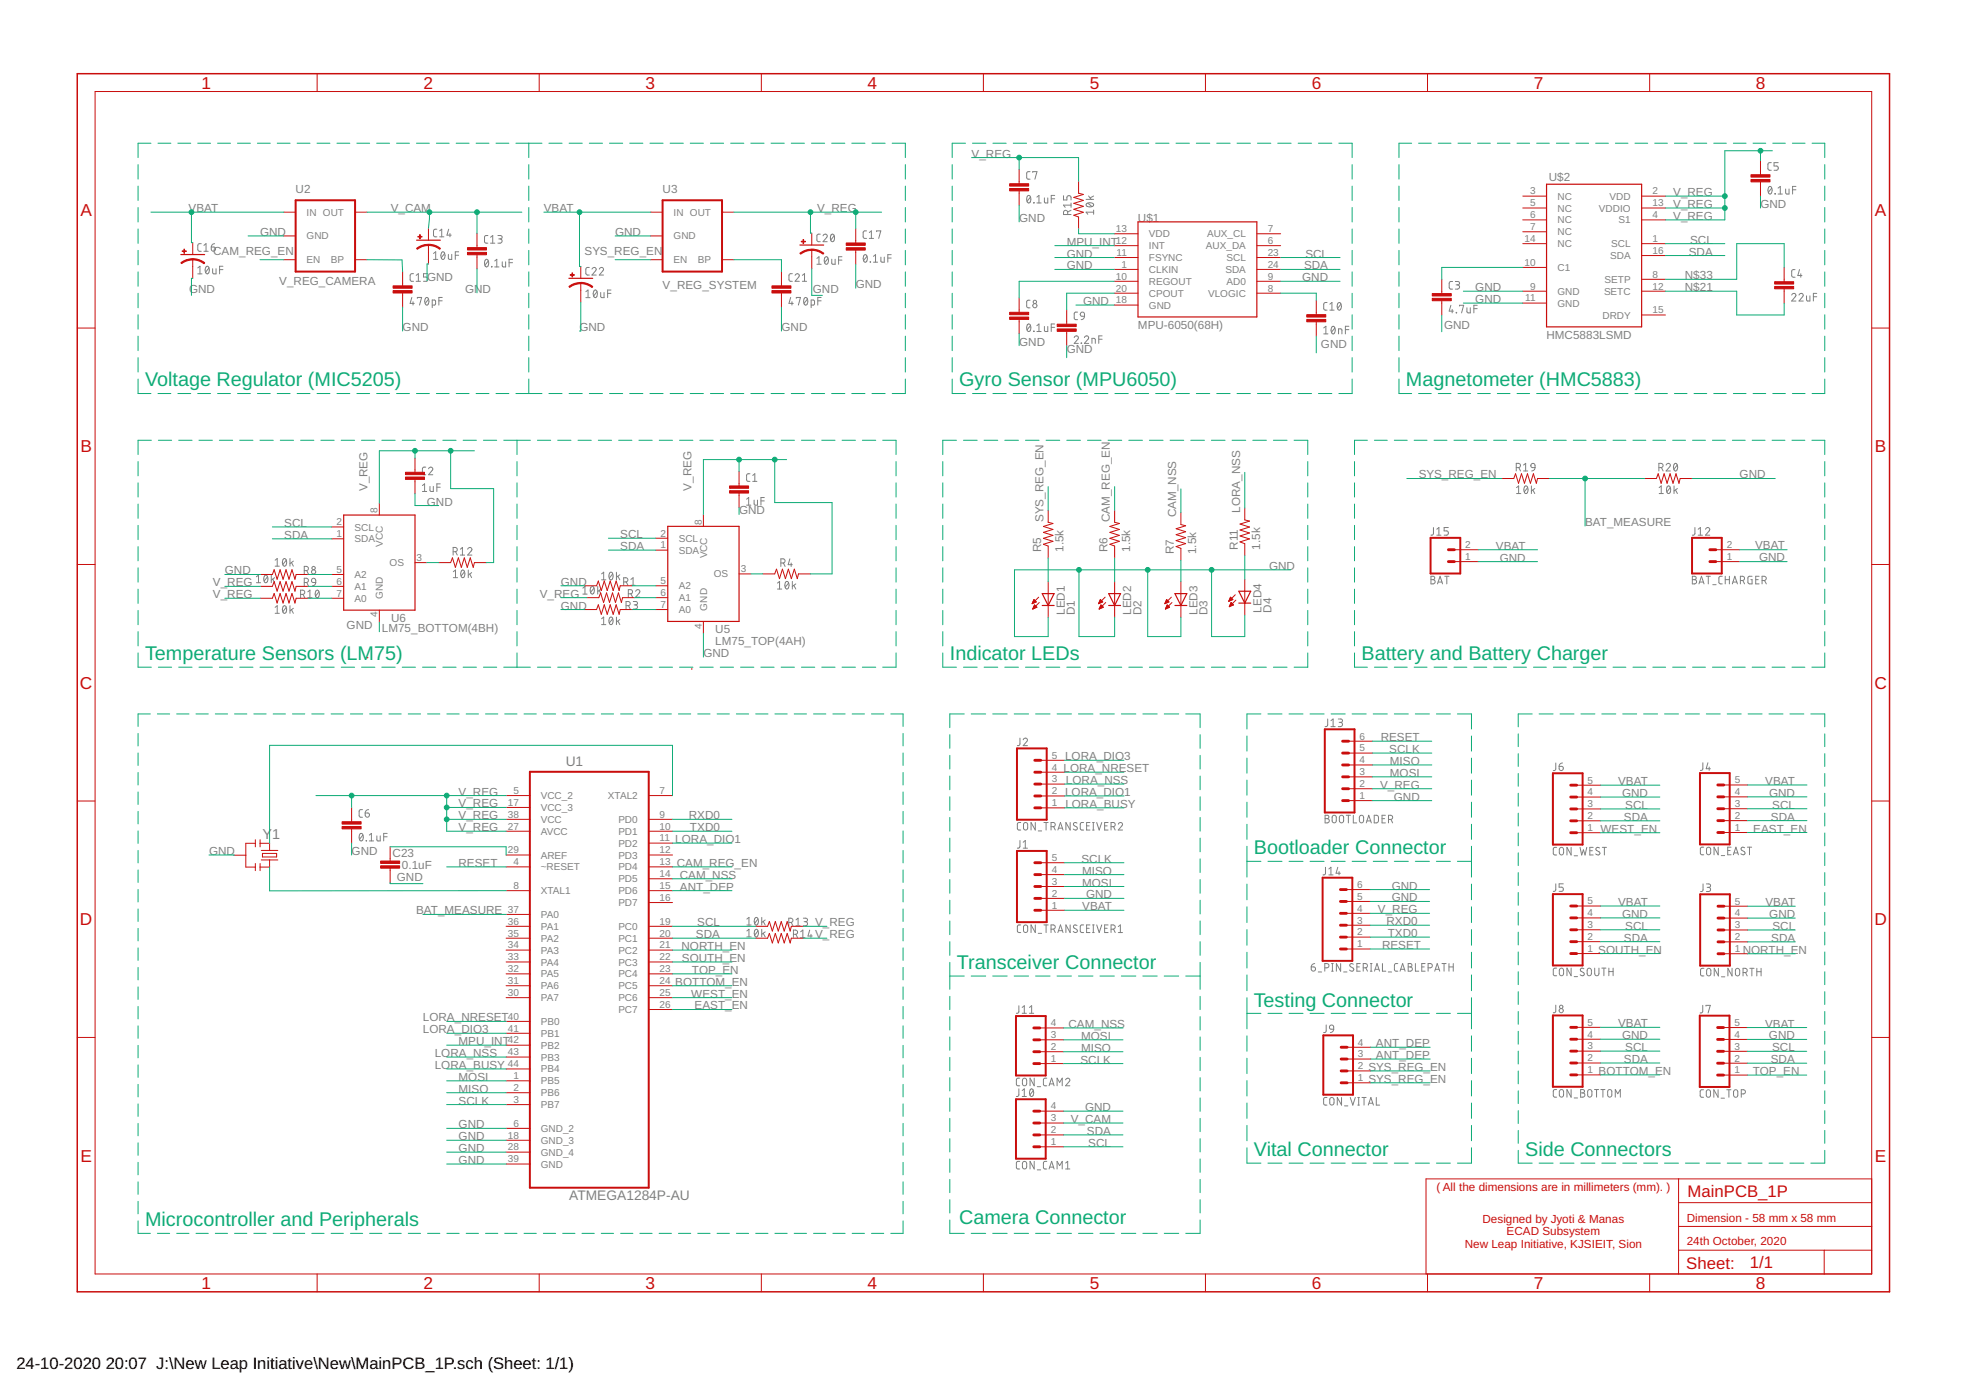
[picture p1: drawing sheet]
<svg xmlns="http://www.w3.org/2000/svg" width="420mm" height="297mm" viewBox="0 0 420 297" stroke-linecap="round" stroke-linejoin="round" font-family="sans-serif">
<defs><g id="words">
<g font-size="4.2" fill="#0dab76">
<text x="31" y="82.6">Voltage Regulator (MIC5205)</text>
<text x="205" y="82.6">Gyro Sensor (MPU6050)</text>
<text x="300.5" y="82.6">Magnetometer (HMC5883)</text>
<text x="31" y="141.1">Temperature Sensors (LM75)</text>
<text x="203" y="141.1">Indicator LEDs</text>
<text x="291" y="141.1">Battery and Battery Charger</text>
<text x="268" y="182.6">Bootloader Connector</text>
<text x="204.5" y="207.1">Transceiver Connector</text>
<text x="267.9" y="215.1">Testing Connector</text>
<text x="268" y="247.1">Vital Connector</text>
<text x="326" y="247.1">Side Connectors</text>
<text x="31" y="262.1">Microcontroller and Peripherals</text>
<text x="205" y="261.6">Camera Connector</text>
</g>
<g font-size="3.7" fill="#c90d0c">
<text x="43" y="18.9">1</text>
<text x="90.5" y="18.9">2</text>
<text x="138" y="18.9">3</text>
<text x="185.4" y="18.9">4</text>
<text x="232.9" y="18.9">5</text>
<text x="280.3" y="18.9">6</text>
<text x="327.8" y="18.9">7</text>
<text x="375.3" y="18.9">8</text>
<text x="17.2" y="46.1">A</text>
<text x="400.7" y="46.1">A</text>
<text x="17.2" y="96.7">B</text>
<text x="400.7" y="96.7">B</text>
<text x="17.1" y="147.2">C</text>
<text x="400.6" y="147.2">C</text>
<text x="17.1" y="197.7">D</text>
<text x="400.6" y="197.7">D</text>
<text x="17.2" y="248.3">E</text>
<text x="400.7" y="248.3">E</text>
<text x="43" y="275.4">1</text>
<text x="90.5" y="275.4">2</text>
<text x="138" y="275.4">3</text>
<text x="185.4" y="275.4">4</text>
<text x="232.9" y="275.4">5</text>
<text x="280.3" y="275.4">6</text>
<text x="327.8" y="275.4">7</text>
<text x="375.3" y="275.4">8</text>
</g>
<g font-size="3.6" fill="#c90d0c">
<text x="360.6" y="255.7">MainPCB_1P</text>
<text x="360.4" y="271.1">Sheet:</text>
<text x="374" y="271">1/1</text>
</g>
<g font-size="3.5">
<text x="3.5" y="292.5">24-10-2020</text>
<text x="22.6" y="292.5">20:07 J:\New Leap Initiative\New\MainPCB_1P.sch (Sheet: 1/1)</text>
</g>
<g font-size="3.1" fill="#808080">
<text x="56.1" y="179.2">Y</text>
<text x="58.1" y="179.2">1</text>
</g>
<g font-size="2.9" fill="#808080">
<text x="120.9" y="163.7">U1</text>
<text x="121.6" y="256.4">ATMEGA1284P-AU</text>
</g>
<g font-size="2.5" fill="#808080">
<text x="207.6" y="33.7">V_REG</text>
<text x="63.2" y="41.3">U2</text>
<text x="141.6" y="41.3">U3</text>
<text x="331" y="38.8">U$2</text>
<text x="357.6" y="41.9">V_REG</text>
<text x="40.3" y="45.3">VBAT</text>
<text x="83.5" y="45.3">V_CAM</text>
<text x="116.2" y="45.3">VBAT</text>
<text x="174.6" y="45.3">V_REG</text>
<text x="217.8" y="47.4">GND</text>
<text x="243.2" y="47.4">U$1</text>
<text x="357.6" y="47">V_REG</text>
<text x="357.6" y="44.5">V_REG</text>
<text x="376.2" y="44.5">GND</text>
<text x="55.6" y="50.4">GND</text>
<text x="131.5" y="50.4">GND</text>
<text x="228" y="52.5">MPU_INT</text>
<text x="361.2" y="52.1">SCL</text>
<text x="45.6" y="54.5">CAM_REG_EN</text>
<text x="124.9" y="54.5">SYS_REG_EN</text>
<text x="228" y="55">GND</text>
<text x="228" y="57.6">GND</text>
<text x="278.7" y="57.6">SDA</text>
<text x="279" y="55">SCL</text>
<text x="360.1" y="59.7">N$33</text>
<text x="360.9" y="54.6">SDA</text>
<text x="40.4" y="62.6">GND</text>
<text x="59.7" y="60.8">V_REG_CAMERA</text>
<text x="91.3" y="60">GND</text>
<text x="99.4" y="62.6">GND</text>
<text x="141.6" y="61.8">V_REG_SYSTEM</text>
<text x="173.7" y="62.6">GND</text>
<text x="182.9" y="61.6">GND</text>
<text x="231.5" y="65.2">GND</text>
<text x="278.3" y="60.1">GND</text>
<text x="315.3" y="62.2">GND</text>
<text x="315.3" y="64.8">GND</text>
<text x="360.1" y="62.2">N$21</text>
<text x="86" y="70.7">GND</text>
<text x="123.8" y="70.7">GND</text>
<text x="167" y="70.7">GND</text>
<text x="243.2" y="70.3">MPU-6050(68H)</text>
<text x="308.6" y="70.4">GND</text>
<text x="217.8" y="73.9">GND</text>
<text x="228" y="75.4">GND</text>
<text x="282.3" y="74.4">GND</text>
<text x="330.5" y="72.4">HMC5883LSMD</text>
<text x="78.5" y="105" transform="rotate(-90 78.5 105)">V_REG</text>
<text x="147.8" y="104.9" transform="rotate(-90 147.8 104.9)">V_REG</text>
<text x="303.2" y="102.2">SYS_REG_EN</text>
<text x="371.8" y="102.2">GND</text>
<text x="60.7" y="112.6">SCL</text>
<text x="91.2" y="108">GND</text>
<text x="158" y="109.9">GND</text>
<text x="223" y="111.6" transform="rotate(-90 223 111.6)">SYS_REG_EN</text>
<text x="237.2" y="111.6" transform="rotate(-90 237.2 111.6)">CAM_REG_EN</text>
<text x="251.4" y="110.6" transform="rotate(-90 251.4 110.6)">CAM_NSS</text>
<text x="265" y="109.6" transform="rotate(-90 265 109.6)">LORA_NSS</text>
<text x="338.8" y="112.4">BAT_MEASURE</text>
<text x="60.7" y="115.1">SDA</text>
<text x="132.6" y="115">SCL</text>
<text x="132.6" y="117.6">SDA</text>
<text x="222.5" y="118" transform="rotate(-90 222.5 118)">R5</text>
<text x="227.3" y="118" transform="rotate(-90 227.3 118)">1.5k</text>
<text x="236.7" y="118" transform="rotate(-90 236.7 118)">R6</text>
<text x="241.5" y="118" transform="rotate(-90 241.5 118)">1.5k</text>
<text x="250.9" y="118.5" transform="rotate(-90 250.9 118.5)">R7</text>
<text x="255.7" y="118.5" transform="rotate(-90 255.7 118.5)">1.5k</text>
<text x="264.5" y="117.5" transform="rotate(-90 264.5 117.5)">R11</text>
<text x="269.3" y="117.5" transform="rotate(-90 269.3 117.5)">1.5k</text>
<text x="319.7" y="117.5">VBAT</text>
<text x="375.1" y="117.3">VBAT</text>
<text x="375.9" y="119.8">GND</text>
<text x="45.5" y="125.3">V_REG</text>
<text x="48" y="122.8">GND</text>
<text x="119.9" y="125.2">GND</text>
<text x="271.2" y="121.8">GND</text>
<text x="320.5" y="120">GND</text>
<text x="45.5" y="127.8">V_REG</text>
<text x="115.4" y="127.7">V_REG</text>
<text x="119.9" y="130.3">GND</text>
<text x="227.6" y="131.4" transform="rotate(-90 227.6 131.4)">LED1</text>
<text x="229.7" y="131.4" transform="rotate(-90 229.7 131.4)">D1</text>
<text x="241.8" y="131.4" transform="rotate(-90 241.8 131.4)">LED2</text>
<text x="243.9" y="131.4" transform="rotate(-90 243.9 131.4)">D2</text>
<text x="255.9" y="131.4" transform="rotate(-90 255.9 131.4)">LED3</text>
<text x="258.1" y="131.4" transform="rotate(-90 258.1 131.4)">D3</text>
<text x="269.6" y="130.9" transform="rotate(-90 269.6 130.9)">LED4</text>
<text x="271.7" y="130.9" transform="rotate(-90 271.7 130.9)">D4</text>
<text x="74.1" y="134.5">GND</text>
<text x="81.6" y="135">LM75_BOTTOM(4BH)</text>
<text x="83.6" y="132.9">U6</text>
<text x="152.9" y="135.3">U5</text>
<text x="152.9" y="137.9">LM75_TOP(4AH)</text>
<text x="150.3" y="140.4">GND</text>
<text x="295.1" y="158.4">RESET</text>
<text x="296.9" y="160.9">SCLK</text>
<text x="227.3" y="165">LORA_NRESET</text>
<text x="227.6" y="162.5">LORA_DIO3</text>
<text x="227.8" y="167.6">LORA_NSS</text>
<text x="297" y="166">MOSI</text>
<text x="297" y="163.5">MISO</text>
<text x="345.8" y="167.8">VBAT</text>
<text x="377.3" y="167.8">VBAT</text>
<text x="98" y="172.6">V_REG</text>
<text x="98" y="170">V_REG</text>
<text x="227.6" y="170.1">LORA_DIO1</text>
<text x="227.7" y="172.6">LORA_BUSY</text>
<text x="294.9" y="168.6">V_REG</text>
<text x="297.9" y="171.1">GND</text>
<text x="346.6" y="170.3">GND</text>
<text x="347.3" y="172.9">SCL</text>
<text x="378.1" y="170.3">GND</text>
<text x="378.8" y="172.8">SCL</text>
<text x="98" y="177.6">V_REG</text>
<text x="98" y="175.1">V_REG</text>
<text x="147.2" y="175.1">RXD0</text>
<text x="147.5" y="177.6">TXD0</text>
<text x="342" y="178">WEST_EN</text>
<text x="347" y="175.4">SDA</text>
<text x="374.7" y="177.9">EAST_EN</text>
<text x="378.5" y="175.4">SDA</text>
<text x="44.7" y="182.7">GND</text>
<text x="75.1" y="182.7">GND</text>
<text x="83.9" y="183.1">C23</text>
<text x="85.9" y="185.7">0.1uF</text>
<text x="98" y="185.3">RESET</text>
<text x="144.3" y="180.2">LORA_DIO1</text>
<text x="144.6" y="185.3">CAM_REG_EN</text>
<text x="231.1" y="184.4">SCLK</text>
<text x="84.8" y="188.3">GND</text>
<text x="145.3" y="187.8">CAM_NSS</text>
<text x="145.3" y="190.3">ANT_DEP</text>
<text x="231.3" y="189.5">MOSI</text>
<text x="231.3" y="186.9">MISO</text>
<text x="232.1" y="192">GND</text>
<text x="297.4" y="190.1">GND</text>
<text x="88.9" y="195.4">BAT_MEASURE</text>
<text x="149" y="197.9">SCL</text>
<text x="174.2" y="197.9">V_REG</text>
<text x="231.3" y="194.5">VBAT</text>
<text x="294.5" y="195.2">V_REG</text>
<text x="296.3" y="197.7">RXD0</text>
<text x="297.4" y="192.6">GND</text>
<text x="345.8" y="193.6">VBAT</text>
<text x="346.6" y="196.1">GND</text>
<text x="377.3" y="193.7">VBAT</text>
<text x="378.1" y="196.2">GND</text>
<text x="145.7" y="203">NORTH_EN</text>
<text x="148.7" y="200.5">SDA</text>
<text x="174.2" y="200.5">V_REG</text>
<text x="295.4" y="202.8">RESET</text>
<text x="296.6" y="200.2">TXD0</text>
<text x="341.6" y="203.8">SOUTH_EN</text>
<text x="347" y="201.2">SDA</text>
<text x="347.3" y="198.7">SCL</text>
<text x="372.5" y="203.8">NORTH_EN</text>
<text x="378.5" y="201.3">SDA</text>
<text x="378.8" y="198.7">SCL</text>
<text x="145.7" y="205.6">SOUTH_EN</text>
<text x="147.9" y="208.1">TOP_EN</text>
<text x="144.3" y="210.6">BOTTOM_EN</text>
<text x="147.7" y="213.2">WEST_EN</text>
<text x="148.4" y="215.7">EAST_EN</text>
<text x="90.4" y="218.3">LORA_NRESET</text>
<text x="90.4" y="220.8">LORA_DIO3</text>
<text x="228.4" y="219.7">CAM_NSS</text>
<text x="345.8" y="219.5">VBAT</text>
<text x="377.2" y="219.6">VBAT</text>
<text x="92.9" y="225.9">LORA_NSS</text>
<text x="98" y="223.3">MPU_INT</text>
<text x="230.9" y="227.3">SCLK</text>
<text x="231.1" y="222.2">MOSI</text>
<text x="231.1" y="224.7">MISO</text>
<text x="294.1" y="223.8">ANT_DEP</text>
<text x="294.1" y="226.3">ANT_DEP</text>
<text x="346.6" y="222.1">GND</text>
<text x="347" y="227.2">SDA</text>
<text x="347.3" y="224.6">SCL</text>
<text x="378" y="222.1">GND</text>
<text x="378.4" y="227.2">SDA</text>
<text x="378.7" y="224.7">SCL</text>
<text x="92.9" y="228.4">LORA_BUSY</text>
<text x="98" y="231">MOSI</text>
<text x="98" y="233.5">MISO</text>
<text x="292.5" y="228.9">SYS_REG_EN</text>
<text x="292.5" y="231.4">SYS_REG_EN</text>
<text x="341.6" y="229.7">BOTTOM_EN</text>
<text x="374.6" y="229.7">TOP_EN</text>
<text x="98" y="236">SCLK</text>
<text x="228.8" y="240">V_CAM</text>
<text x="231.9" y="237.4">GND</text>
<text x="98" y="241.1">GND</text>
<text x="98" y="243.7">GND</text>
<text x="232.3" y="242.5">SDA</text>
<text x="232.6" y="245.1">SCL</text>
<text x="98" y="246.2">GND</text>
<text x="98" y="248.7">GND</text>
</g>
<g font-size="2.5" fill="#c90d0c">
<text x="307" y="254.6">( All the dimensions are in millimeters (mm). )</text>
<text x="316.8" y="261.3">Designed by Jyoti &amp; Manas</text>
<text x="322" y="263.9">ECAD Subsystem</text>
<text x="360.5" y="261.1">Dimension - 58 mm x 58 mm</text>
<text x="313" y="266.6">New Leap Initiative, KJSIEIT, Sion</text>
<text x="360.5" y="266.1">24th October, 2020</text>
</g>
<g font-size="2.1" fill="#808080">
<text x="327" y="41.6">3</text>
<text x="353.2" y="41.6">2</text>
<text x="65.5" y="46.1">IN OUT</text>
<text x="144" y="46.1">IN OUT</text>
<text x="327" y="44.1">5</text>
<text x="327" y="46.6">6</text>
<text x="332.8" y="42.7">NC</text>
<text x="332.8" y="45.2">NC</text>
<text x="332.8" y="47.8">NC</text>
<text x="341.7" y="45.2">VDDIO</text>
<text x="344" y="42.7">VDD</text>
<text x="345.9" y="47.8">S1</text>
<text x="353.2" y="46.6">4</text>
<text x="353.2" y="44.1">13</text>
<text x="65.5" y="51.2">GND</text>
<text x="144" y="51.2">GND</text>
<text x="238.5" y="52.1">12</text>
<text x="238.5" y="49.6">13</text>
<text x="245.5" y="53.3">INT</text>
<text x="245.5" y="50.7">VDD</text>
<text x="257.7" y="53.3">AUX_DA</text>
<text x="258" y="50.7">AUX_CL</text>
<text x="270.9" y="49.6">7</text>
<text x="270.9" y="52.1">6</text>
<text x="325.8" y="51.7">14</text>
<text x="327" y="49.2">7</text>
<text x="332.8" y="50.3">NC</text>
<text x="332.8" y="52.8">NC</text>
<text x="344.3" y="52.8">SCL</text>
<text x="353.2" y="51.7">1</text>
<text x="65.5" y="56.3">EN</text>
<text x="70.7" y="56.3">BP</text>
<text x="144" y="56.3">EN</text>
<text x="149.1" y="56.3">BP</text>
<text x="238.5" y="59.8">10</text>
<text x="238.6" y="54.7">11</text>
<text x="239.7" y="57.2">1</text>
<text x="245.5" y="58.3">CLKIN</text>
<text x="245.5" y="55.8">FSYNC</text>
<text x="261.9" y="58.3">SDA</text>
<text x="262.1" y="55.8">SCL</text>
<text x="270.9" y="59.8">9</text>
<text x="270.9" y="54.7">23</text>
<text x="270.9" y="57.2">24</text>
<text x="325.8" y="56.8">10</text>
<text x="332.8" y="57.9">C1</text>
<text x="344.1" y="55.4">SDA</text>
<text x="353.2" y="54.3">16</text>
<text x="353.2" y="59.3">8</text>
<text x="238.5" y="62.3">20</text>
<text x="238.5" y="64.8">18</text>
<text x="245.5" y="63.4">CPOUT</text>
<text x="245.5" y="66">GND</text>
<text x="245.5" y="60.9">REGOUT</text>
<text x="258.2" y="63.4">VLOGIC</text>
<text x="262.1" y="60.9">AD0</text>
<text x="270.9" y="62.3">8</text>
<text x="326" y="64.4">11</text>
<text x="327" y="61.9">9</text>
<text x="332.8" y="63">GND</text>
<text x="332.8" y="65.5">GND</text>
<text x="342.8" y="63">SETC</text>
<text x="342.9" y="60.5">SETP</text>
<text x="353.2" y="61.9">12</text>
<text x="342.5" y="68.1">DRDY</text>
<text x="353.2" y="67">15</text>
<text x="71.9" y="112.2">2</text>
<text x="75.8" y="113.4">SCL</text>
<text x="80.7" y="109.7" transform="rotate(-90 80.7 109.7)">8</text>
<text x="150" y="112.1" transform="rotate(-90 150 112.1)">8</text>
<text x="71.9" y="114.8">1</text>
<text x="75.8" y="115.9">SDA</text>
<text x="81.8" y="116.9" transform="rotate(-90 81.8 116.9)">VCC</text>
<text x="89" y="119.9">3</text>
<text x="141.2" y="114.7">2</text>
<text x="141.2" y="117.2">1</text>
<text x="145.1" y="115.8">SCL</text>
<text x="145.1" y="118.3">SDA</text>
<text x="151.1" y="119.3" transform="rotate(-90 151.1 119.3)">VCC</text>
<text x="313.2" y="119.7">1</text>
<text x="313.2" y="117.1">2</text>
<text x="369" y="119.7">1</text>
<text x="369" y="117.1">2</text>
<text x="71.9" y="124.9">6</text>
<text x="71.9" y="122.4">5</text>
<text x="75.8" y="123.5">A2</text>
<text x="83.3" y="121">OS</text>
<text x="141.2" y="124.8">5</text>
<text x="145.1" y="125.9">A2</text>
<text x="152.5" y="123.4">OS</text>
<text x="158.3" y="122.3">3</text>
<text x="71.9" y="127.5">7</text>
<text x="75.8" y="128.6">A0</text>
<text x="75.8" y="126.1">A1</text>
<text x="80.7" y="131.9" transform="rotate(-90 80.7 131.9)">4</text>
<text x="81.8" y="128" transform="rotate(-90 81.8 128)">GND</text>
<text x="141.2" y="129.9">7</text>
<text x="141.2" y="127.4">6</text>
<text x="145.1" y="131">A0</text>
<text x="145.1" y="128.5">A1</text>
<text x="151.1" y="130.5" transform="rotate(-90 151.1 130.5)">GND</text>
<text x="150" y="134.3" transform="rotate(-90 150 134.3)">4</text>
<text x="290.5" y="160.6">5</text>
<text x="290.5" y="158">6</text>
<text x="224.8" y="167.2">3</text>
<text x="224.8" y="164.7">4</text>
<text x="224.8" y="162.1">5</text>
<text x="290.5" y="165.7">3</text>
<text x="290.5" y="163.1">4</text>
<text x="339.3" y="167.4">5</text>
<text x="370.7" y="167.4">5</text>
<text x="108.5" y="172.2">17</text>
<text x="109.7" y="169.7">5</text>
<text x="115.6" y="170.8">VCC_2</text>
<text x="115.6" y="173.3">VCC_3</text>
<text x="129.9" y="170.8">XTAL2</text>
<text x="141" y="169.7">7</text>
<text x="224.8" y="172.3">1</text>
<text x="224.8" y="169.7">2</text>
<text x="290.5" y="170.7">1</text>
<text x="290.5" y="168.2">2</text>
<text x="339.3" y="172.5">3</text>
<text x="339.3" y="170">4</text>
<text x="370.7" y="172.5">3</text>
<text x="370.7" y="169.9">4</text>
<text x="108.5" y="177.3">27</text>
<text x="108.5" y="174.7">38</text>
<text x="115.6" y="178.4">AVCC</text>
<text x="115.6" y="175.9">VCC</text>
<text x="132.2" y="175.9">PD0</text>
<text x="132.2" y="178.4">PD1</text>
<text x="141" y="174.7">9</text>
<text x="141" y="177.3">10</text>
<text x="141" y="179.8">11</text>
<text x="339.3" y="177.6">1</text>
<text x="339.3" y="175.1">2</text>
<text x="370.7" y="177.6">1</text>
<text x="370.7" y="175">2</text>
<text x="108.5" y="182.4">29</text>
<text x="109.7" y="184.9">4</text>
<text x="115.6" y="183.5">AREF</text>
<text x="132.2" y="180.9">PD2</text>
<text x="132.2" y="183.5">PD3</text>
<text x="141" y="182.4">12</text>
<text x="141" y="184.9">13</text>
<text x="224.8" y="184">5</text>
<text x="109.7" y="190">8</text>
<text x="115.6" y="191.1">XTAL1</text>
<text x="115.6" y="186">~RESET</text>
<text x="132.2" y="186">PD4</text>
<text x="132.2" y="188.6">PD5</text>
<text x="132.2" y="191.1">PD6</text>
<text x="141" y="187.4">14</text>
<text x="141" y="190">15</text>
<text x="224.8" y="191.6">2</text>
<text x="224.8" y="189.1">3</text>
<text x="224.8" y="186.6">4</text>
<text x="290.1" y="189.7">6</text>
<text x="108.5" y="195.1">37</text>
<text x="108.5" y="197.6">36</text>
<text x="115.6" y="196.2">PA0</text>
<text x="132.2" y="193.6">PD7</text>
<text x="141" y="197.6">19</text>
<text x="141" y="192.5">16</text>
<text x="224.8" y="194.2">1</text>
<text x="290.1" y="197.4">3</text>
<text x="290.1" y="194.8">4</text>
<text x="290.1" y="192.3">5</text>
<text x="339.3" y="195.8">4</text>
<text x="339.3" y="193.3">5</text>
<text x="370.8" y="195.8">4</text>
<text x="370.8" y="193.3">5</text>
<text x="108.5" y="200.1">35</text>
<text x="108.5" y="202.7">34</text>
<text x="115.6" y="198.7">PA1</text>
<text x="115.6" y="201.3">PA2</text>
<text x="115.6" y="203.8">PA3</text>
<text x="132.2" y="198.7">PC0</text>
<text x="132.2" y="201.3">PC1</text>
<text x="132.2" y="203.8">PC2</text>
<text x="141" y="200.1">20</text>
<text x="141" y="202.7">21</text>
<text x="290.1" y="202.4">1</text>
<text x="290.1" y="199.9">2</text>
<text x="339.3" y="203.4">1</text>
<text x="339.3" y="200.9">2</text>
<text x="339.3" y="198.3">3</text>
<text x="370.8" y="203.5">1</text>
<text x="370.8" y="200.9">2</text>
<text x="370.8" y="198.4">3</text>
<text x="108.5" y="205.2">33</text>
<text x="108.5" y="207.8">32</text>
<text x="115.6" y="206.3">PA4</text>
<text x="115.6" y="208.9">PA5</text>
<text x="132.2" y="206.3">PC3</text>
<text x="132.2" y="208.9">PC4</text>
<text x="141" y="205.2">22</text>
<text x="141" y="207.8">23</text>
<text x="108.5" y="210.3">31</text>
<text x="108.5" y="212.8">30</text>
<text x="115.6" y="211.4">PA6</text>
<text x="115.6" y="213.9">PA7</text>
<text x="132.2" y="211.4">PC5</text>
<text x="132.2" y="213.9">PC6</text>
<text x="141" y="210.3">24</text>
<text x="141" y="212.8">25</text>
<text x="141" y="215.4">26</text>
<text x="108.5" y="217.9">40</text>
<text x="108.5" y="220.4">41</text>
<text x="115.6" y="219">PB0</text>
<text x="115.6" y="221.6">PB1</text>
<text x="132.2" y="216.5">PC7</text>
<text x="224.5" y="221.8">3</text>
<text x="224.5" y="219.3">4</text>
<text x="339.3" y="221.7">4</text>
<text x="339.3" y="219.2">5</text>
<text x="370.7" y="221.8">4</text>
<text x="370.7" y="219.2">5</text>
<text x="108.5" y="223">42</text>
<text x="108.5" y="225.5">43</text>
<text x="115.6" y="224.1">PB2</text>
<text x="115.6" y="226.6">PB3</text>
<text x="224.5" y="226.9">1</text>
<text x="224.5" y="224.4">2</text>
<text x="290.2" y="226">3</text>
<text x="290.2" y="223.4">4</text>
<text x="339.3" y="226.8">2</text>
<text x="339.3" y="224.3">3</text>
<text x="370.7" y="226.8">2</text>
<text x="370.7" y="224.3">3</text>
<text x="108.5" y="228.1">44</text>
<text x="109.7" y="230.6">1</text>
<text x="109.7" y="233.1">2</text>
<text x="115.6" y="229.2">PB4</text>
<text x="115.6" y="231.7">PB5</text>
<text x="290.2" y="231">1</text>
<text x="290.2" y="228.5">2</text>
<text x="339.3" y="229.3">1</text>
<text x="370.7" y="229.4">1</text>
<text x="109.7" y="235.7">3</text>
<text x="115.6" y="234.3">PB6</text>
<text x="115.6" y="236.8">PB7</text>
<text x="224.5" y="239.6">3</text>
<text x="224.5" y="237.1">4</text>
<text x="108.5" y="243.3">18</text>
<text x="108.5" y="245.8">28</text>
<text x="109.7" y="240.8">6</text>
<text x="115.6" y="241.9">GND_2</text>
<text x="115.6" y="244.4">GND_3</text>
<text x="224.5" y="244.7">1</text>
<text x="224.5" y="242.2">2</text>
<text x="108.5" y="248.4">39</text>
<text x="115.6" y="249.5">GND</text>
<text x="115.6" y="247">GND_4</text>
</g>
</g></defs>
<g fill="none" stroke="#808080" stroke-width=".21">
<path d="M220.1 36.7h-.5l-.2 .3v1.1l.2 .2h.5M220.7 36.9v-.2h.9l-.4 1.6M378 39.9h.1a.8 .8 0 0 1 .7 .5 .8 .8 0 0 1-.2 .8l-.3 .3a1.04 1.04 0 0 1-.3-1.6zM378.5 34.8h-.4l-.3 .3v1.1l.3 .1 .4 .1M380 34.8h-.9v.7h.6a.46 .46 0 0 1 .3 .4 .46 .46 0 0 1-.3 .5h-.6M383.8 39.8h-.7v1.7M42.3 57.3l.4-.4v1.6M42.3 58.5h.9M43 52.1h-.5l-.2 .3 .1 1.2 .6 .1M43.6 53.7h.9M43.6 52.4l.4-.3v1.6M44 57l.3-.1a.97 .97 0 0 1 0 1.6 1.02 1.02 0 0 1-.3-1.5z"/>
<path d="M44.7 57.3l-.8 .9M45.1 52.8h.6a.45 .45 0 0 1 .4 .5 .45 .45 0 0 1-.5 .4 .45 .45 0 0 1-.5-.5zM45.4 57.4l.1 1 .2 .1h.5v-1.1M45.9 52.1l-.5 .1-.3 .6M46.9 57.6h.7M47.6 56.9h-.7v1.6M88.4 58.5h-.5l-.2 .3v1.1l.2 .2h.5M88.9 58.8l.5-.3v1.6M91.4 58.5h-.9v.7h.6a.47 .47 0 0 1 .3 .5 .47 .47 0 0 1-.3 .4h-.6M92.6 54.2l.5-.4v1.6M92.6 55.4h1M93.4 49l-.6 .1-.2 .2 .1 1.1 .2 .2h.5"/>
<path d="M94 50.6h.9M94 49.3l.4-.3v1.6M94.4 53.9l.3-.1a.95 .95 0 0 1 0 1.6 1.04 1.04 0 0 1-.3-1.5zM95 54.2l-.7 .9M95.8 54.4v.9l.3 .1h.4v-1M95.9 49l-.4 1.2h.9M96.2 49.9v.7M97.3 54.5h.7M98 53.8h-.7v1.6M103.7 55.5l.3-.1a.97 .97 0 0 1 0 1.6 1.03 1.03 0 0 1-.3-1.5zM104.3 50.3l-.5 .1-.3 .3 .1 1 .2 .2 .5 .1M104.4 55.8l-.8 .9"/>
<path d="M104.8 52h.9M104.8 50.7l.5-.4v1.7M105.1 56.9v.1zM105.7 57h.9M105.7 55.8l.5-.4v1.6M106.4 50.3h.6a.36 .36 0 0 1 .3 .4 .36 .36 0 0 1-.3 .4h-.4M106.9 51.1a.46 .46 0 0 1 .4 .4 .46 .46 0 0 1-.4 .5h-.5M107.3 55.9l.1 1 .2 .1h.5v-1.1M108.8 56.1h.7M109.5 55.4h-.7v1.6M125.9 57.1l-.5 .1-.2 .3 .1 1.2 .6 .1M126.5 57.5a.44 .44 0 0 1 .6-.3 .44 .44 0 0 1 .2 .7l-.8 .9h.9"/>
<path d="M128.1 57.5a.44 .44 0 0 1 .6-.3 .44 .44 0 0 1 .1 .7l-.7 .9h.9M169.3 58.5h-.5l-.2 .3v1.1l.2 .2h.5M169.9 58.8a.44 .44 0 0 1 .6-.3 .44 .44 0 0 1 .2 .7l-.8 .9h.9M171.5 58.8l.4-.3v1.6M174.6 55.2l.4-.3v1.6M174.6 56.5h.9M175.3 50l-.5 .1-.2 .3v1l.2 .2h.5M175.9 50.4a.44 .44 0 0 1 .6-.4 .44 .44 0 0 1 .2 .8l-.8 .8h.9M176.4 55l.2-.1a.93 .93 0 0 1 0 1.6 .98 .98 0 0 1-.2-1.5zM177 55.2l-.8 .9M177.7 50.1l.2-.1a.95 .95 0 0 1 0 1.6 1 1 0 0 1-.2-1.5zM177.8 55.4v.9l.2 .2h.5v-1.1"/>
<path d="M178.3 50.4l-.8 .9M179.2 55.6h.7M179.9 54.9h-.7v1.6M184.7 54.5l.2-.1a.93 .93 0 0 1 0 1.6 1.02 1.02 0 0 1-.2-1.5zM185.2 49.3l-.5 .1-.2 .3v1l.2 .2h.5M185.3 54.8l-.7 .9M185.8 50.9h.9M185.8 49.7l.4-.4v1.6M186 55.9l.1 .1zM186.7 56h.9M186.7 54.8l.4-.4v1.6M187.3 49.5v-.2h.9l-.4 1.6"/>
<path d="M188.3 54.9v1l.2 .1h.5v-1.1M189.7 55.1h.8M190.5 54.4h-.8v1.6M219.6 41.9l.3-.1a.95 .95 0 0 1 0 1.6 1 1 0 0 1-.3-1.5zM220.2 42.1l-.7 .9M220.9 43.3l.1 .1zM221.6 42.1l.4-.3v1.6M221.6 43.4h.9M223.2 42.3v.9l.3 .2h.4v-1.1M224.7 42.5h.7M225.4 41.8h-.7v1.6M227.3 41.8v.9h.7v-.5a.45 .45 0 0 1 .5-.4 .45 .45 0 0 1 .4 .4v.5"/>
<path d="M228.2 45.8v-.4a.44 .44 0 0 0-.5-.5 .44 .44 0 0 0-.4 .5v.4h1.6M228.9 44.9l-.7 .4M228.9 43.8h-1.6l.3 .5M228.9 43.4v.9M232.1 42.6h1.6M232.2 43.5a1 1 0 0 1 1.5 .3 .95 .95 0 0 1-1.6 0zM232.5 43.4l.9 .7M232.6 41.9l.6 .7M233.7 45.3h-1.6l.4 .5M233.7 44.9v.9M233.7 41.9l-.7 .4M378.7 40.2l-.8 .9"/>
<path d="M379.3 41.4l.1 .1zM380 41.5h.9M380 40.2l.5-.4v1.7M381.6 40.4v.9l.3 .2h.4v-1.1M383.1 40.6h.7M383.6 57.6h-.5l-.2 .4v1l.2 .2h.5M384.6 57.6l-.4 1.3h.9M384.9 58.5v.7M88 63.6l-.3 1.2h.8M88.3 64.5v.7M88.9 60.1h1M89.2 63.8v-.2h.9l-.4 1.6"/>
<path d="M91 63.7l.2-.1a.97 .97 0 0 1 0 1.6 1.02 1.02 0 0 1-.2-1.5zM91.6 63.9l-.7 .9M92.4 65.2l.6-.1 .1-.7-.1-.2-.6-.1v1.6M93.8 64.3h.7M94.5 63.6h-.7v1.6M125.2 63.6h.9M125.2 62.3l.5-.3v1.6M127 62.1l.2-.1a.97 .97 0 0 1 0 1.6 1.03 1.03 0 0 1-.2-1.5zM127.6 62.3l-.7 .9M128.4 62.5v.9l.3 .2h.4v-1.1M129.9 62.7h.7M130.6 62h-.7v1.6"/>
<path d="M169 63.6l-.4 1.2h.9M169.2 64.5v.7M170.2 63.8v-.2h.9l-.5 1.6M171.5 60.1h.9M171.9 63.7l.3-.1a.97 .97 0 0 1 0 1.6 1.02 1.02 0 0 1-.3-1.5zM172.6 63.9l-.8 .9M173.4 65.2h.5l.2-.2v-.6l-.2-.2-.5-.1v1.6M174.8 64.3h.7M175.5 63.6h-.7v1.6M219.6 69.3l.3-.1a.95 .95 0 0 1 0 1.6 1 1 0 0 1-.3-1.5zM220.1 64.2h-.5l-.2 .3v1.1l.2 .1 .5 .1M220.2 69.6l-.7 .9"/>
<path d="M220.9 70.8h.1zM221.6 70.8h.9M221.6 69.6l.4-.4v1.6M223.2 69.8v.9l.3 .1h.4v-1M224.7 70h.7M225.4 69.2h-.7v1.6M229.6 72.1a.44 .44 0 0 1 .6-.3 .44 .44 0 0 1 .1 .7l-.7 .9h.9M230.3 66.7h-.5l-.2 .4v1l.2 .2h.5M231 66.8l.3-.1 .3 .1 .2 .8-.8-.1-.1-.4zM231.1 73.3l.1 .1zM231.8 72.1a.44 .44 0 0 1 .6-.3 .44 .44 0 0 1 .1 .7l-.7 .9h.9M231.8 67.6l-.3 .6-.4 .1"/>
<path d="M233.4 73.4v-1.1l.6 .2 .1 .9M234.8 72.5h.7M235.5 71.8h-.7v1.6M282.9 70.1l.5-.4v1.7M282.9 71.4h.9M283.6 64.6l-.6 .1-.1 .3v1.1l.2 .2h.5M284.2 66.3h.9M284.2 65l.4-.4v1.7M284.7 69.8l.2-.1a.95 .95 0 0 1 0 1.7 1.04 1.04 0 0 1-.2-1.6zM285.3 70.1l-.8 .9M286 64.7l.2-.1a.95 .95 0 0 1 0 1.7 1 1 0 0 1-.2-1.6zM286.1 71.4v-1.1l.6 .1 .1 1"/>
<path d="M286.6 65l-.7 .9M287.5 70.4h.8M288.3 69.7h-.8v1.7M310.1 65.2l-.4 1.3h.9M310.3 66.1v.8M310.4 60.2h-.5l-.2 .3 .1 1.2 .6 .1M311 60.2h.6a.36 .36 0 0 1 .3 .3 .36 .36 0 0 1-.3 .4h-.4M311.2 66.8l.1 .1zM311.5 60.9a.46 .46 0 0 1 .4 .4 .46 .46 0 0 1-.4 .5h-.5M311.9 65.4v-.2h.9l-.4 1.7M313.5 65.8v.9l.3 .2h.4v-1.1M315 66h.7"/>
<path d="M315.7 65.2h-.7v1.7M382.9 63.1a.44 .44 0 0 1 .6-.4 .44 .44 0 0 1 .2 .7l-.8 .9h.9M384.5 63.1a.44 .44 0 0 1 .6-.4 .44 .44 0 0 1 .1 .7l-.7 .9h.9M386.1 63.2v1l.2 .1h.5v-1.1M387.5 63.4h.8M388.3 62.7h-.8v1.6M91 99.8h-.5l-.2 .4 .1 1.1 .6 .2M324 99.9h.5a.46 .46 0 0 0 .5-.4 .46 .46 0 0 0-.5-.5h-.5v1.6M324.6 99.9l.4 .7M325.6 99.4l.5-.4v1.6M327.3 99.1l.3-.1 .3 .1 .2 .8-.8-.1-.1-.3zM328.1 99.9l-.2 .5-.6 .2"/>
<path d="M354.5 99.9h.5a.46 .46 0 0 0 .4-.4 .46 .46 0 0 0-.4-.5h-.5v1.6M355.1 99.9l.3 .7M356.1 99.4a.45 .45 0 0 1 .6-.4 .45 .45 0 0 1 .1 .7l-.7 .9h.9M357.8 99.1l.1-.1a.8 .8 0 0 1 .7 .6 .8 .8 0 0 1-.2 .8l-.2 .2a.8 .8 0 0 1-.6-.5 .8 .8 0 0 1 .2-.8zM358.5 99.4l-.8 .9M58.8 119.7l.4-.3v1.6M60.6 119.5l.2-.1a.97 .97 0 0 1 0 1.6 1.02 1.02 0 0 1-.2-1.5zM61.2 119.7l-.7 .9M62 119.4v1.6M62.7 119.9l-.7 .5M90.3 103.8l.4-.4v1.6M90.3 105h.9"/>
<path d="M91.6 100.2a.44 .44 0 0 1 .6-.4 .44 .44 0 0 1 .2 .7l-.8 1h.9M91.9 103.9v1l.3 .1h.4v-1.1M93.4 104.1h.7M94.1 103.4h-.7v1.6M96.8 117.9h.5a.46 .46 0 0 0 .4-.5 .46 .46 0 0 0-.4-.4h-.5v1.6M97.4 117.9l.3 .7M98.4 117.4l.4-.4v1.6M98.4 118.6h.9M99.9 117.4a.44 .44 0 0 1 .7-.4 .44 .44 0 0 1 .1 .7l-.8 .9h1M159.6 106.7l.4-.4v1.6M159.6 107.9h.9M160.3 101.2l-.5 .1-.2 .3v1l.2 .2 .5 .1"/>
<path d="M160.9 102.9h.9M160.9 101.6l.4-.4v1.7M161.2 106.9v.9l.2 .1h.5v-1M162.6 107h.7M163.3 106.3h-.7v1.6M168.8 119.4l-.4 1.3h.9M306.3 112.7v1.4l-.2 .2-.3 .1M307.1 114.4h.9M307.1 113.1l.4-.4v1.7M309.5 112.7h-.9v.8h.6a.46 .46 0 0 1 .3 .4 .46 .46 0 0 1-.3 .5h-.6M324.1 104.2l.4-.4v1.7M324.1 105.5h.9"/>
<path d="M325.6 100.6h.9M325.9 103.9l.2-.1a.97 .97 0 0 1 0 1.7 1.02 1.02 0 0 1-.2-1.6zM326.5 104.2l-.7 .9M327.3 103.8v1.7M327.6 104.7l.4 .8M328 104.4l-.7 .5M354.6 104.2l.4-.4v1.7M354.6 105.5h.9M356.3 103.9l.3-.1a.97 .97 0 0 1 0 1.7 1.02 1.02 0 0 1-.3-1.6zM357 104.2l-.8 .9M357.8 103.8v1.7M358.1 104.7l.4 .8"/>
<path d="M358.5 104.4l-.7 .5M362.2 112.7v1.4l-.2 .2-.3 .1M362.9 113.1l.5-.4v1.7M362.9 114.4h.9M364.5 113.1a.45 .45 0 0 1 .6-.3 .45 .45 0 0 1 .2 .7l-.8 .9h.9M54.8 123.3l.4-.4v1.6M54.8 124.5h.9M56.6 123l.2-.1a.97 .97 0 0 1 0 1.6 1 1 0 0 1-.2-1.5zM57.2 123.3l-.7 .9M58 122.9v1.6M58.3 123.8l.4 .7M58.7 123.4l-.7 .6"/>
<path d="M58.8 129.8l.4-.4v1.7M58.8 121h.9M58.8 131.1h.9M60.6 129.5l.2-.1a.97 .97 0 0 1 0 1.7 1.02 1.02 0 0 1-.2-1.6zM61.2 129.8l-.7 .9M62 129.4v1.7M62.3 120.2l.4 .8M62.3 130.3l.4 .8M62.7 130l-.7 .5M64.2 127h.5a.46 .46 0 0 0 .4-.4 .46 .46 0 0 0-.4-.5h-.5v1.6M64.8 127l.3 .7M65 121.9h.5a.46 .46 0 0 0 .4-.4 .46 .46 0 0 0-.4-.5h-.5v1.7"/>
<path d="M65 124.5h.5a.46 .46 0 0 0 .4-.5 .46 .46 0 0 0-.4-.4h-.5v1.6M65.6 121.9l.3 .8M65.6 124.5l.3 .7M65.8 126.5l.4-.4v1.6M65.8 127.7h.9M66.7 123.7l.3-.1 .3 .1 .2 .8-.8-.1-.1-.4zM67.5 124.5l-.3 .6-.4 .1M67.6 126.2l.2-.1a.95 .95 0 0 1 0 1.6 1.04 1.04 0 0 1-.2-1.5zM68.2 126.5l-.8 .9M96.9 122.2l.4-.4v1.6M96.9 123.4h.9M98.7 121.9l.2-.1a.97 .97 0 0 1 0 1.6 1 1 0 0 1-.2-1.5z"/>
<path d="M99.3 122.2l-.7 .9M100.1 121.8v1.6M100.4 122.7l.4 .7M100.8 122.4l-.7 .5M124.6 125.7l.4-.4v1.7M124.6 127h.9M126.3 125.4l.3-.1a.97 .97 0 0 1 0 1.7 1.01 1.01 0 0 1-.3-1.6zM126.9 125.7l-.7 .9M127.7 125.3v1.7M128.1 126.2l.4 .8M128.5 125.9l-.8 .5M128.6 122.6l.4-.3v1.6"/>
<path d="M128.6 132.2l.4-.3v1.6M128.6 123.9h.9M128.6 133.5h.9M130.3 122.4l.3-.1a.97 .97 0 0 1 0 1.6 1.02 1.02 0 0 1-.3-1.5zM130.3 132l.3-.1a.95 .95 0 0 1 0 1.6 1 1 0 0 1-.3-1.5zM130.9 122.6l-.7 .9M130.9 132.2l-.7 .9M131.7 122.3v1.6M131.7 131.9v1.6M132.1 123.1l.4 .8M132.1 132.7l.4 .8M132.5 122.8l-.8 .6"/>
<path d="M132.5 132.4l-.8 .5M133.3 124.4h.4a.44 .44 0 0 0 .5-.5 .44 .44 0 0 0-.5-.4h-.4v1.6M133.8 129.4h.4a.44 .44 0 0 0 .5-.4 .44 .44 0 0 0-.5-.5h-.4v1.7M133.8 124.4l.4 .7M134.3 126.9h.4a.44 .44 0 0 0 .5-.5 .44 .44 0 0 0-.5-.4h-.4v1.6M134.3 129.4l.4 .8M134.8 123.8l.5-.3v1.6M134.8 125.1h.9M134.8 126.9l.4 .7M135.3 128.5h.6a.36 .36 0 0 1 .3 .4 .36 .36 0 0 1-.3 .4h-.4M135.8 129.3a.44 .44 0 0 1 .4 .4 .44 .44 0 0 1-.4 .5h-.5M135.8 126.4a.44 .44 0 0 1 .7-.4 .44 .44 0 0 1 .1 .7l-.8 .9h.9"/>
<path d="M166.2 124.6l.4-.4v1.7M166.2 125.9h.9M166.9 120.3h.4a.44 .44 0 0 0 .5-.4 .44 .44 0 0 0-.5-.5h-.4v1.7M167.4 120.3l.4 .8M167.9 124.4l.3-.2a.95 .95 0 0 1 0 1.7 1.06 1.06 0 0 1-.3-1.5zM168.5 124.6l-.7 .9M169.1 120.3v.8M169.3 124.2v1.7M169.7 125.1l.4 .8M170.1 124.8l-.8 .5M305.8 123.1h.5a.36 .36 0 0 1 .3 .4 .36 .36 0 0 1-.3 .4 .46 .46 0 0 1 .4 .4 .46 .46 0 0 1-.4 .5h-.5zM305.8 123.9h.5"/>
<path d="M307.2 124.8l.6-1.7 .5 1.7M307.3 124.4h.9M308.8 123.1h.9M309.2 123.1v1.7M361.7 123.1h.4a.36 .36 0 0 1 .4 .4 .36 .36 0 0 1-.4 .4 .46 .46 0 0 1 .5 .4 .46 .46 0 0 1-.5 .5h-.4zM361.7 123.9h.4M363.1 124.8l.5-1.7 .6 1.7M363.2 124.4h.8M364.6 123.1h.9M365.1 123.1v1.7M366 124.9h.8M368.1 123.1l-.5 .1-.3 .3 .1 1 .2 .2 .5 .1"/>
<path d="M368.7 123.9h.9M368.7 123.1v1.7M369.6 123.1v1.7M370.2 124.8l.6-1.7 .5 1.7M370.4 124.4h.8M371.9 124.1h.5a.46 .46 0 0 0 .4-.5 .46 .46 0 0 0-.4-.5h-.5v1.7M372.5 124.1l.3 .7M374.4 123.1l-.6 .1-.2 .2-.1 1 .3 .3 .6 .1v-.9h-.2M375.2 123.9h.6M375.9 123.1h-.7v1.7h.7M376.6 124.1h.4a.46 .46 0 0 0 .5-.5 .46 .46 0 0 0-.5-.5h-.4v1.7M377.1 124.1l.4 .7"/>
<path d="M218 157.7l-.1 1.4-.5 .2M218.7 158.1a.44 .44 0 0 1 .6-.4 .44 .44 0 0 1 .1 .8l-.7 .8h.9M283.7 153.6v1.4l-.5 .3M284.4 155.3h.9M284.4 154l.5-.4v1.7M286 153.6h.6a.36 .36 0 0 1 .3 .4 .36 .36 0 0 1-.3 .4h-.4M286.4 154.4a.46 .46 0 0 1 .5 .4 .46 .46 0 0 1-.5 .5h-.4M76.9 178.2l.3-.1a.95 .95 0 0 1 0 1.6 1 1 0 0 1-.3-1.5zM77.5 173h-.5l-.2 .4v1l.2 .2h.5M77.6 178.5l-.8 .8M78 173.7h.6a.45 .45 0 0 1 .3 .5 .45 .45 0 0 1-.4 .4 .45 .45 0 0 1-.5-.4zM78.3 179.6v.1z"/>
<path d="M78.8 173l-.5 .1-.3 .6M78.9 179.7h.9M78.9 178.5l.5-.4v1.6M80.5 178.6v.9l.2 .2h.6v-1.1M82 178.8h.7M82.7 178.1h-.7v1.6M218 179.6l-.1 1.4-.2 .2-.3 .1M218.1 175.8h-.5l-.2 .3v1.1l.2 .2h.5M218.7 180l.4-.4v1.7M218.9 175.9l.3-.1 .3 .1 .1 1a.44 .44 0 0 1-.4 .5 .44 .44 0 0 1-.5-.5zM221.3 175.8v1.6l-1-1.6v1.6M221.9 177.6h.7"/>
<path d="M223.1 175.8h.9M223.6 175.8v1.6M224.6 176.7h.5a.44 .44 0 0 0 .4-.5 .44 .44 0 0 0-.4-.4h-.5v1.6M225.2 176.7l.3 .7M226.1 177.4l.5-1.6 .6 1.6M226.2 177h.8M228.7 175.8v1.6l-.9-1.6v1.6M230.2 175.9a.41 .41 0 0 0-.6-.1 .41 .41 0 0 0 0 .6l.5 .3a.44 .44 0 0 1-.1 .7 .44 .44 0 0 1-.6-.2M231.6 175.8h-.5l-.2 .3v1.1l.2 .2h.5M232.2 176.5h.6M232.9 175.8h-.7v1.6h.7M233.5 177.4h.3"/>
<path d="M233.5 175.8h.3M233.7 175.8v1.6M234.4 175.8l.5 1.6 .6-1.6M236.1 176.5h.5M236.8 175.8h-.7v1.6h.7M237.4 176.7h.5a.44 .44 0 0 0 .4-.5 .44 .44 0 0 0-.4-.4h-.5v1.6M238 176.7l.3 .7M239 176.1a.44 .44 0 0 1 .6-.3 .44 .44 0 0 1 .2 .7l-.8 .9h.9M283.2 174.2h.5a.36 .36 0 0 1 .3 .4 .36 .36 0 0 1-.3 .3 .46 .46 0 0 1 .4 .5 .46 .46 0 0 1-.4 .5h-.5zM283.2 174.9h.5M284.8 174.3l.3-.1 .4 .1 .1 1.1a.44 .44 0 0 1-.5 .5 .44 .44 0 0 1-.4-.5zM286.4 174.3l.3-.1 .3 .1 .1 1.1a.46 .46 0 0 1-.4 .5 .46 .46 0 0 1-.5-.5z"/>
<path d="M287.7 174.2h.9M288.2 174.2v1.7M289.2 174.2v1.7h.7M290.7 174.3l.3-.1 .3 .1 .1 1.1a.46 .46 0 0 1-.4 .5 .46 .46 0 0 1-.5-.5zM292 175.9l.5-1.7 .6 1.7M292.1 175.4h.8M293.7 174.2h.6l.3 .3v.9l-.3 .4-.6 .1zM295.4 174.9h.5M296.1 174.2h-.7v1.7h.7M296.7 175.1h.5a.44 .44 0 0 0 .4-.4 .44 .44 0 0 0-.4-.5h-.5v1.7M297.3 175.1l.3 .8M332.5 163v1.4l-.5 .3"/>
<path d="M333.2 163.8h.5a.45 .45 0 0 1 .4 .5 .45 .45 0 0 1-.5 .4 .45 .45 0 0 1-.4-.5zM333.9 163l-.4 .2-.3 .6M363.9 163v1.4l-.2 .2h-.3M365 163l-.4 1.3h.9M365.3 163.9v.7M159.6 196.4l.5-.4v1.7M159.6 198.9l.5-.3v1.6M159.6 197.7h.9M161.4 196.2l.2-.2a.95 .95 0 0 1 0 1.7 1.04 1.04 0 0 1-.2-1.5zM161.4 198.7l.2-.1a.95 .95 0 0 1 0 1.6 1.04 1.04 0 0 1-.2-1.5zM162 196.4l-.7 .9M162 198.9l-.7 1"/>
<path d="M162.8 196v1.7M162.8 198.6v1.6M163.1 196.9l.4 .8M163.1 199.5l.4 .7M163.5 196.6l-.7 .5M163.5 199.1l-.7 .6M168.6 197.1h.4a.46 .46 0 0 0 .5-.4 .46 .46 0 0 0-.5-.5h-.4v1.6M169.1 197.1l.4 .7M169.6 199.7h.4a.46 .46 0 0 0 .5-.5 .46 .46 0 0 0-.5-.4h-.4v1.6M170.1 199.7l.4 .7M170.1 196.6l.5-.4v1.6M170.1 197.8h.9"/>
<path d="M171.1 199.1l.5-.3v1.6M171.7 196.2h.5a.37 .37 0 0 1 .4 .4 .37 .37 0 0 1-.4 .4h-.3M172.1 197a.44 .44 0 0 1 .5 .4 .44 .44 0 0 1-.5 .4h-.4M173 198.8l-.3 1.2h.9M173.3 199.7v.7M218.1 197.7h-.5l-.2 .3v1.1l.2 .1 .5 .1M218.7 181.3h.9M218.9 197.8l.3-.1 .3 .1 .1 1a.44 .44 0 0 1-.4 .5 .44 .44 0 0 1-.5-.5zM221.3 197.7v1.6l-1-1.6v1.6M221.9 199.5h.7M223.1 197.7h.9M223.6 197.7v1.6"/>
<path d="M224.6 198.6h.5a.46 .46 0 0 0 .4-.5 .46 .46 0 0 0-.4-.4h-.5v1.6M225.2 198.6l.3 .7M226.1 199.3l.5-1.6 .6 1.6M226.2 198.9h.8M228.7 197.7v1.6l-.9-1.6v1.6M230.2 197.8l-.2-.1a.38 .38 0 0 0-.5 .1 .38 .38 0 0 0 .1 .5l.5 .3a.44 .44 0 0 1-.1 .7 .44 .44 0 0 1-.6-.2M231.6 197.7h-.5l-.2 .3v1.1l.2 .1 .5 .1M232.2 198.4h.6M232.9 197.7h-.7v1.6h.7M233.5 199.3h.3M233.5 197.7h.3M233.7 197.7v1.6"/>
<path d="M234.4 197.7l.5 1.6 .6-1.6M236.1 198.4h.5M236.8 197.7h-.7v1.6h.7M237.4 198.6h.5a.46 .46 0 0 0 .4-.5 .46 .46 0 0 0-.4-.4h-.5v1.6M238 198.6l.3 .7M239 199.3h.9M239 198l.4-.3v1.6M283.3 185.3v1.5l-.6 .2M284 187h.9M284 185.7l.4-.4v1.7M285.9 185.3l-.4 1.3h.9M286.2 186.2v.8"/>
<path d="M332.5 188.9v1.4l-.5 .2M332.7 181.1h-.5l-.2 .3v1.1l.2 .2h.5M333.4 181.2l.3-.1 .3 .1 .2 1a.46 .46 0 0 1-.5 .5 .46 .46 0 0 1-.5-.5zM334.1 188.9h-.9v.7h.5a.45 .45 0 0 1 .4 .4 .45 .45 0 0 1-.4 .5h-.5M335.8 181.1v1.6l-.9-1.6v1.6M336.4 182.9h.7M337.7 181.1l.3 1.6 .4-1.1 .4 1.1 .3-1.6M339.8 181.8h.5M340.5 181.1h-.7v1.6h.7M341.8 181.2a.41 .41 0 0 0-.5-.1 .41 .41 0 0 0-.2 .6l.6 .3a.37 .37 0 0 1 .2 .5 .37 .37 0 0 1-.5 .2l-.4-.2M342.4 181.1h.9M342.9 181.1v1.6"/>
<path d="M364 188.9l-.1 1.4-.5 .2M364.1 181l-.5 .1-.2 .3v1l.2 .2 .5 .1M364.7 188.9h.5a.37 .37 0 0 1 .4 .4 .37 .37 0 0 1-.4 .3h-.4M364.8 181.2l.3-.2 .4 .2 .1 1a.44 .44 0 0 1-.5 .5 .44 .44 0 0 1-.4-.5zM365.1 189.6a.44 .44 0 0 1 .5 .5 .44 .44 0 0 1-.5 .4h-.4M367.2 181v1.7l-.9-1.7v1.7M367.9 182.8h.7M369.2 181.8h.6M370 181h-.8v1.7h.8M370.4 182.7l.6-1.7 .5 1.7M370.6 182.3h.8M372.9 181.2l-.2-.1a.38 .38 0 0 0-.6 .1 .38 .38 0 0 0 .2 .5l.5 .3a.41 .41 0 0 1 0 .6 .41 .41 0 0 1-.6 0l-.2-.2"/>
<path d="M373.4 181h1M373.9 181v1.7M159.6 200.2h.9M171.1 200.4h.9M217.7 214.9v1.4l-.5 .2M218.5 215.3l.4-.4v1.6M218.5 216.5h.9M220 216.5h.9M220 215.3l.5-.4v1.6M280.2 206.6h.6a.45 .45 0 0 1 .3 .5 .45 .45 0 0 1-.4 .4 .45 .45 0 0 1-.5-.4zM281 205.9l-.6 .3-.2 .4M281.7 207.7h.7"/>
<path d="M283.1 206.8h.5a.46 .46 0 0 0 .4-.4 .46 .46 0 0 0-.4-.5h-.5v1.6M283.4 219v1.4l-.2 .2-.3 .1M284.2 219.2l.4-.2 .3 .2 .1 .7-.8-.1-.1-.3zM284.6 205.9h.3M284.6 207.5h.3M284.8 205.9v1.6M285 219.9l-.3 .6-.4 .2M286.5 205.9v1.6l-.9-1.6v1.6M287.1 207.7h.8M289.2 206.1l-.5-.2-.2 .4v.2l.6 .4a.41 .41 0 0 1 .1 .6 .41 .41 0 0 1-.6-.1l-.2-.1M290 206.6h.5M290.7 205.9h-.7v1.6h.7"/>
<path d="M291.3 206.8h.5a.46 .46 0 0 0 .4-.4 .46 .46 0 0 0-.4-.5h-.5v1.6M291.9 206.8l.3 .7M292.9 205.9h.3M292.9 207.5h.3M293 205.9v1.6M293.8 207.5l.5-1.6 .5 1.6M293.9 207.1h.8M295.4 205.9v1.6h.8M296.7 207.7h.7M298.7 205.9h-.5l-.2 .4v1l.2 .2h.5M299.2 207.5l.6-1.6 .5 1.6M299.3 207.1h.9"/>
<path d="M300.9 205.9h.5a.36 .36 0 0 1 .4 .4 .36 .36 0 0 1-.4 .3 .46 .46 0 0 1 .4 .5 .46 .46 0 0 1-.4 .4h-.5zM300.9 206.6h.5M302.5 205.9v1.6h.7M303.8 206.6h.6M304.6 205.9h-.8v1.6h.8M305.2 206.8h.5a.46 .46 0 0 0 .4-.4 .46 .46 0 0 0-.4-.5h-.5v1.6M306.6 207.5l.5-1.6 .6 1.6M306.7 207.1h.9M308.2 205.9h.9M308.6 205.9v1.6M309.7 206.6h.9M309.7 205.9v1.6"/>
<path d="M310.6 205.9v1.6M332.5 214.8v1.4l-.5 .2M332.7 206.9h-.5l-.2 .3v1.1l.2 .2h.5M333.4 207l.3-.1 .3 .1 .2 1.1a.46 .46 0 0 1-.5 .4 .46 .46 0 0 1-.5-.4zM335.8 206.9v1.6l-.9-1.6v1.6M336.4 208.7h.7M338.5 207a.41 .41 0 0 0-.6-.1 .41 .41 0 0 0-.1 .6l.6 .3a.44 .44 0 0 1 0 .7 .44 .44 0 0 1-.7-.2M339.3 207l.3-.1 .4 .1 .1 1.1a.46 .46 0 0 1-.4 .4 .46 .46 0 0 1-.5-.4zM340.8 206.9v1.2a.46 .46 0 0 0 .5 .4 .46 .46 0 0 0 .4-.4v-1.2M342.3 206.9h.9M342.8 206.9v1.6M343.8 206.9v1.6"/>
<path d="M343.8 207.6h.9M344.7 206.9v1.6M363.9 214.8v1.4l-.6 .3M364.2 206.9l-.6 .1-.2 .3 .1 1 .1 .2 .6 .1M364.6 215v-.2h.9l-.5 1.7M364.9 207.1l.3-.2 .3 .2 .1 1a.46 .46 0 0 1-.4 .5 .46 .46 0 0 1-.5-.5zM367.2 206.9v1.7l-.8-1.7v1.7M367.9 208.7h.7M370.2 206.9v1.7l-.9-1.7v1.7M371 207.1l.3-.2 .5 .3v.9a.46 .46 0 0 1-.5 .5 .46 .46 0 0 1-.4-.5zM372.5 207.8h.5a.46 .46 0 0 0 .4-.4 .46 .46 0 0 0-.4-.5h-.5v1.7M373 207.8l.4 .8"/>
<path d="M374 206.9h.9M374.4 206.9v1.7M375.5 207.6h.9M375.5 206.9v1.7M376.4 206.9v1.7M217.7 232.7v1.4l-.5 .2M217.9 230.4h-.5l-.2 .4v1l.2 .2h.5M218.5 234.3h.9M218.5 233l.4-.3v1.6M218.6 230.5l.4-.1 .3 .1 .1 1.1a.46 .46 0 0 1-.4 .4 .46 .46 0 0 1-.5-.4zM220.2 232.8l.3-.1a.97 .97 0 0 1 0 1.6 1.02 1.02 0 0 1-.3-1.5zM220.8 233l-.7 1"/>
<path d="M221 230.4v1.6l-.9-1.6v1.6M221.7 232.2h.7M223.7 230.4h-.5l-.2 .4v1l.2 .2h.5M224.2 232l.5-1.6 .6 1.6M224.3 231.6h.8M225.9 232v-1.6l.6 .9 .5-.9v1.6M227.7 230.8a.45 .45 0 0 1 .7-.4 .45 .45 0 0 1 .1 .7l-.8 .9h.9M283.6 234.5h-.5l-.2 .4v1l.2 .2 .5 .1M284.3 234.7l.3-.2 .3 .2 .2 1a.46 .46 0 0 1-.5 .5 .46 .46 0 0 1-.4-.5zM286.7 234.5v1.7l-.9-1.7v1.7M287.3 236.3h.8M288.6 234.5l.5 1.7 .5-1.7"/>
<path d="M290.2 236.2h.3M290.2 234.5h.3M290.4 234.5v1.7M291.1 234.5h.9M291.5 234.5v1.7M292.4 236.2l.6-1.7 .5 1.7M292.6 235.8h.8M294.1 234.5v1.7h.8M332.7 232.8l-.5 .1-.2 .3v1l.2 .2 .5 .1M333.4 233l.3-.2 .3 .2 .2 1a.46 .46 0 0 1-.5 .5 .46 .46 0 0 1-.5-.5zM335.8 232.8v1.7l-.9-1.7v1.7M336.4 234.6h.7"/>
<path d="M337.8 232.8h.5a.36 .36 0 0 1 .3 .4 .36 .36 0 0 1-.3 .4 .46 .46 0 0 1 .4 .4 .46 .46 0 0 1-.4 .5h-.5zM337.8 233.6h.5M339.4 233l.3-.2 .4 .2 .1 1a.46 .46 0 0 1-.4 .5 .46 .46 0 0 1-.5-.5zM340.8 232.8h.9M341.2 232.8v1.7M342.1 232.8h.9M342.6 232.8v1.7M343.7 233l.3-.2 .3 .2 .2 1a.44 .44 0 0 1-.5 .5 .44 .44 0 0 1-.4-.5zM345.2 234.5v-1.7l.5 .9 .6-.9v1.7M364.1 232.9h-.5l-.3 .3 .1 1.1 .2 .2h.5M364.8 233l.3-.1 .3 .1 .1 1a.44 .44 0 0 1-.4 .5 .44 .44 0 0 1-.4-.5zM367.2 232.9v1.6l-.9-1.6v1.6"/>
<path d="M367.8 234.7h.7M369 232.9h.9M369.5 232.9v1.6M370.6 233l.3-.1 .4 .1 .1 1a.46 .46 0 0 1-.5 .5 .46 .46 0 0 1-.4-.5zM372.1 233.8h.5a.44 .44 0 0 0 .4-.5 .44 .44 0 0 0-.4-.4h-.5v1.6M217.9 248.2h-.5l-.2 .3v1.1l.2 .2h.5M218.6 248.3l.4-.1 .3 .1 .1 1.1a.46 .46 0 0 1-.4 .4 .46 .46 0 0 1-.5-.4zM221 248.2v1.6l-.9-1.6v1.6M221.7 250h.7M223.7 248.2h-.5l-.2 .3v1.1l.2 .2h.5M224.2 249.8l.5-1.6 .6 1.6M224.3 249.4h.8"/>
<path d="M225.9 249.8v-1.6l.6 .9 .5-.9v1.6M227.7 249.8h.9M227.7 248.5l.5-.3v1.6"/>
<circle cx="221.2" cy="65.3" r=".45"/>
<circle cx="221.2" cy="64.5" r=".36"/>
<circle cx="67" cy="121.4" r=".35"/>
<circle cx="67" cy="122.2" r=".46"/>
<circle cx="333.6" cy="215.2" r=".36"/>
<circle cx="333.7" cy="216" r=".44"/>
</g>
<g fill="none" stroke="#c90d0c" stroke-width=".42">
<path d="M63.2 42.8h12.7v15.2h-12.7zM141.6 42.8h12.7v15.2h-12.7zM305.7 114.9h6.4v7.7h-6.4zM361.6 114.9h6.4v7.7h-6.4zM217.3 159.9h6.4v15.3h-6.4zM283.1 155.9h6.4v17.7h-6.4zM113.2 164.9h25.4v88.9h-25.4zM331.9 165.2h6.3v15.3h-6.3zM363.3 165.2h6.4v15.2h-6.4zM217.3 181.8h6.4v15.3h-6.4zM282.7 187.6h6.3v17.7h-6.3zM331.9 191.1h6.3v15.2h-6.3z"/>
<path d="M363.3 191.1h6.4v15.3h-6.4zM217.1 217.1h6.4v12.7h-6.4zM331.9 217h6.3v15.2h-6.3zM363.3 217h6.3v15.3h-6.3zM217.1 234.9h6.4v12.7h-6.4zM282.8 221.3h6.4v12.6h-6.4z"/>
</g>
<g fill="none" stroke="#c90d0c" stroke-width=".21">
<path d="M20.3 19.6h379.7v252.6h-379.7zM67.8 15.7v3.9M115.2 15.7v3.9M162.7 15.7v3.9M210.2 15.7v3.9M257.6 15.7v3.9M305.1 15.7v3.9M352.6 15.7v3.9M217.8 36.2v3.1M230.5 38.8v2.5l1 .3-2 .6 2 .6-2 .7 2 .6-2 .6 2 .7-2 .6 1 .4v2.5M376.2 34.3v3M376.2 38.9v3"/>
<path d="M41.2 51.9v2.5M41.2 55.4v4.1M60.6 55.5h2.6M60.6 50.4h2.6M60.6 45.3h2.6M75.9 55.5h2.5M75.9 45.3h2.5M86 58v3.1M91.6 48.8v2.5M91.6 52.3v4.1M101.9 49.9v3M101.9 54.4v3.1"/>
<path d="M124.1 56.9v2.6M139.1 55.5h2.5M139.1 50.4h2.5M139.1 45.3h2.5M154.3 55.5h2.5M154.3 45.3h2.5M167 58v3.1M173.5 49.8v2.6M173.5 53.4v4M182.9 48.9v3M182.9 53.4v3.1M217.8 40.8v3"/>
<path d="M238.1 50h5.1M238.1 52.5h5.1M238.1 57.6h5.1M238.1 55h5.1M268.6 50h5.1M268.6 52.5h5.1M268.6 57.6h5.1M268.6 55h5.1M308.1 59.7v3M325.4 57.1h5.1M325.4 41.9h5.1M325.4 44.4h5.1"/>
<path d="M325.4 47h5.1M325.4 49.5h5.1M325.4 52.1h5.1M350.8 41.9h5.1M350.8 44.4h5.1M350.8 47h5.1M350.8 52.1h5.1M350.8 54.6h5.1M350.8 59.7h5.1M381.3 57.1v3.1M16.5 70.1h3.8M86 62.6v3.1"/>
<path d="M124.1 60.5v4.1M167 62.6v3.1M217.8 63.7v3M217.8 68.3v3M228 66.2v3.1M228 70.8v3.1M238.1 60.1h5.1M238.1 62.7h5.1M238.1 65.2h5.1M268.6 60.1h5.1M268.6 62.7h5.1M281.3 64.2v3"/>
<path d="M281.3 68.8v3M308.1 64.3v3M325.4 62.2h5.1M325.4 64.8h5.1M350.8 67.3h5.1M350.8 62.2h5.1M381.3 61.7v3.1M400 70.1h3.8M88.7 97.9v3M70.9 112.6h2.5M70.9 115.1h2.5M81.1 107.5v2.6"/>
<path d="M88.7 102.4v3.1M140.2 115h2.5M140.2 117.6h2.5M150.3 109.9v2.6M157.9 100.8v3M157.9 105.4v3M224 109.1v2.5l1 .3-2 .6 2 .6-2 .7 2 .6-2 .6 2 .7-2 .6 1 .4v2.5M238.2 109.1v2.5l1 .3-2 .6 2 .6-2 .7 2 .6-2 .6 2 .7-2 .6 1 .4v2.5M252.4 109.6v2.5l1 .3-2 .6 2 .6-2 .7 2 .6-2 .6 2 .7-2 .6 1 .4v2.5M266 108.6v2.5l1 .3-2 .6 2 .6-2 .7 2 .6-2 .6 2 .7-2 .6 1 .4v2.5M310.8 117.5h5.1M321 102.3h2.5l.4-1.1 .6 2.1 .7-2.1 .6 2.1 .6-2.1 .7 2.1 .6-2.1 .6 2.1 .3-1h2.5"/>
<path d="M351.5 102.3h2.5l.4-1.1 .6 2.1 .6-2.1 .7 2.1 .6-2.1 .6 2.1 .7-2.1 .6 2.1 .3-1h2.5M366.7 117.5h5.1M16.5 120.6h3.8M55.7 127.8h2.5l.4-1 .6 2.1 .7-2.1 .6 2.1 .6-2.1 .7 2.1 .6-2.1 .6 2.1 .3-1.1h2.5M55.7 125.3h2.5l.4-1 .6 2 .7-2 .6 2 .6-2 .7 2 .6-2 .6 2 .3-1h2.5M55.7 122.8h2.5l.4-1 .6 2 .7-2 .6 2 .6-2 .7 2 .6-2 .6 2 .3-1h2.5M70.9 127.8h2.5M70.9 125.3h2.5M70.9 122.8h2.5M81.1 130.4v2.5M88.7 120.2h2.5M93.8 120.2h2.5l.4-1 .6 2 .7-2 .6 2 .6-2 .7 2 .6-2 .6 2 .3-1h2.5"/>
<path d="M124.9 130.3h2.6l.4-1.1 .6 2.1 .6-2.1 .7 2.1 .6-2.1 .6 2.1 .7-2.1 .6 2.1 .2-1h2.6M124.9 125.2h2.6l.4-1 .6 2 .6-2 .7 2 .6-2 .6 2 .7-2 .6 2 .2-1h2.6M125.4 127.7h2.6l.4-1 .6 2 .6-2 .7 2 .6-2 .6 2 .7-2 .6 2 .3-1h2.5M140.2 130.3h2.5M140.2 127.7h2.5M140.2 125.2h2.5M150.3 132.8v2.5M157.9 122.6h2.6M163 122.6h2.6l.3-1 .7 2.1 .6-2.1 .7 2.1 .6-2.1 .6 2.1 .7-2.1 .6 2.1 .2-1.1h2.6M220.6 128.9h.2M220.7 128.8h.4M220.7 128.7h.7"/>
<path d="M220.7 130.1h.1M220.8 128.5h.6M220.8 130h.3M220.8 128.4h.5M220.8 129.9h.6M220.9 128.3h.2M220.9 129.7h.7M220.9 128.2h.1M220.9 129.6h.5M221 128.1l.5 .5-.9 .4zM221 129.5h.3M221 129.4h.2"/>
<path d="M221.1 129.3l.5 .5-.9 .4zM222 127.6l-1.4 1.4M222.1 128.8l-1.4 1.4M224 124.3v7.6M234.8 128.9h.2M234.9 128.8h.4M234.9 128.7h.7M234.9 130.1h.1M235 128.5h.6M235 130h.3M235 128.4h.5M235 129.9h.6"/>
<path d="M235.1 128.3h.2M235.1 129.7h.7M235.1 129.6h.5M235.1 128.2h.1M235.2 128.1l.5 .5-.9 .4zM235.2 129.5h.3M235.2 129.4h.2M235.3 129.3l.5 .5-.9 .4zM236.2 127.6l-1.4 1.4M236.3 128.8l-1.4 1.4M238.2 124.3v7.6M249 128.9h.2"/>
<path d="M249 128.8h.5M249.1 128.7h.6M249.1 130.1h.1M249.1 128.5h.6M249.1 130h.3M249.2 129.9h.5M249.2 128.4h.4M249.2 128.3h.3M249.2 129.7h.7M249.3 128.2h.1M249.3 129.6h.5M249.3 128.1l.5 .5-.9 .4z"/>
<path d="M249.3 129.5h.4M249.4 129.4h.2M249.4 129.3l.6 .5-.9 .4zM250.3 127.6l-1.4 1.4M250.5 128.8l-1.4 1.4M252.4 124.3v7.6M262.6 128.4h.2M262.7 128.3h.4M262.7 129.6h.1M262.7 128.2h.7M262.8 129.5h.3M262.8 128.1h.6"/>
<path d="M262.8 129.4h.6M262.8 127.9h.5M262.9 127.8h.3M262.9 129.3h.7M262.9 127.7h.1M262.9 129.1h.6M263 127.6l.5 .5-.9 .4zM263 129h.4M263 128.9h.2M263.1 128.8h.1M263.1 128.8l-.4 .8M263.1 128.8l.5 .5"/>
<path d="M263.6 129.3l-.9 .3M264 127.1l-1.4 1.4M264.1 128.2l-1.4 1.4M266 123.8v7.6M310.8 120h5.1M366.7 120h5.1M400 120.6h3.8M288.2 158.4h5.1M16.5 171.2h3.8M54.6 179.5v1.5M55.6 179.5v1.5M75.1 172.6v3"/>
<path d="M75.1 177.1v3.1M108.2 177.6h5M108.2 175.1h5M108.2 170h5M108.2 172.6h5M138.6 177.6h5.1M138.6 175.1h5.1M138.6 170h5.1M222.4 172.6h5.1M222.4 170.1h5.1M222.4 167.6h5.1M222.4 165h5.1"/>
<path d="M222.4 162.5h5.1M288.2 171.1h5.1M288.2 168.6h5.1M288.2 166h5.1M288.2 163.5h5.1M288.2 160.9h5.1M337 177.9h5M337 175.4h5M337 172.9h5M337 170.3h5M337 167.8h5M368.4 167.7h5.1"/>
<path d="M368.4 177.9h5.1M368.4 175.4h5.1M368.4 172.8h5.1M368.4 170.3h5.1M400 171.2h3.8M50 182.8h2.5M54.6 180.2h-2.1v5.1h2.1M54.6 184.5v1.6M55.6 180.2h2v1.5M55.6 184.5v1.6M55.8 183.8h3.6M55.8 181.7h3.6"/>
<path d="M56.1 182.4h3v.7h-3zM57.6 183.8v1.5h-2M83.4 181v3M83.4 185.5v3.1M108.2 182.7h5M108.2 195.4h5M108.2 198h5M108.2 185.3h5M108.2 190.3h5M138.6 182.7h5.1M138.6 198h5.1M138.6 180.2h5.1"/>
<path d="M138.6 185.3h5.1M138.6 187.8h5.1M138.6 190.3h5.1M138.6 192.9h5.1M161.5 198h2.5l.4-1.1 .7 2.1 .6-2.1 .6 2.1 .7-2.1 .6 2.1 .6-2.1 .7 2.1 .2-1h2.6M222.4 194.5h5.1M222.4 192h5.1M222.4 189.4h5.1M222.4 186.9h5.1M222.4 184.4h5.1M287.7 197.7h5.1M287.7 195.2h5.1"/>
<path d="M287.7 192.6h5.1M287.7 190.1h5.1M337 198.7h5M337 196.2h5M337 193.6h5M368.4 198.7h5.1M368.4 196.2h5.1M368.4 193.7h5.1M108.2 200.5h5M108.2 203h5M108.2 205.6h5M108.2 208.1h5"/>
<path d="M108.2 210.7h5M108.2 213.2h5M108.2 218.3h5M138.6 200.5h5.1M138.6 203h5.1M138.6 205.6h5.1M138.6 208.1h5.1M138.6 210.7h5.1M138.6 213.2h5.1M138.6 215.7h5.1M161.5 200.5h2.5l.4-1 .7 2 .6-2 .6 2 .7-2 .6 2 .6-2 .7 2 .2-1h2.6M222.2 219.7h5.1"/>
<path d="M287.7 202.8h5.1M287.7 200.3h5.1M337 203.8h5M337 201.2h5M337 219.5h5M368.3 219.6h5.1M368.4 203.8h5.1M368.4 201.3h5.1M16.5 221.7h3.8M108.2 220.8h5M108.2 223.4h5M108.2 225.9h5"/>
<path d="M108.2 228.4h5M108.2 231h5M108.2 233.5h5M108.2 236.1h5M222.2 240h5.1M222.2 237.4h5.1M222.2 227.3h5.1M222.2 224.7h5.1M222.2 222.2h5.1M287.9 231.4h5M287.9 228.9h5M287.9 226.3h5"/>
<path d="M287.9 223.8h5M337 229.7h5M337 227.2h5M337 224.6h5M337 222.1h5M368.3 222.1h5.1M368.3 229.7h5.1M368.3 227.2h5.1M368.3 224.7h5.1M400 221.7h3.8M108.2 248.8h5M108.2 241.1h5"/>
<path d="M108.2 243.7h5M108.2 246.2h5M222.2 245.1h5.1M222.2 242.5h5.1M358.7 251.9v20.3M358.7 257h41.3M400 251.9h-95.2v20.3M67.8 272.2v3.9M115.2 272.2v3.9M162.7 272.2v3.9M210.2 272.2v3.9M257.6 272.2v3.9"/>
<path d="M305.1 272.2v3.9M352.6 272.2v3.9M358.7 267.2h41.3M358.7 262.1h41.3M389.8 267.2v5"/>
</g>
<g fill="none" stroke="#c90d0c" stroke-width=".25">
<path d="M330.5 39.4h20.3v30.4h-20.3zM38.7 54.4h5M89 51.3h5.1M121.6 59.5h5.1M170.9 52.4h5.1M243.2 47.4h25.4v20.3h-25.4zM73.4 110.1h15.3v20.3h-15.3zM142.7 112.5h15.2v20.3h-15.2zM222.7 129.4h2.6M222.7 126.9h2.6l-1.3 2.5zM236.9 126.9h2.6l-1.3 2.5zM236.9 129.4h2.6"/>
<path d="M251.1 129.4h2.5M251.1 126.9h2.5l-1.2 2.5zM264.8 126.3h2.5l-1.3 2.6zM264.8 128.9h2.5"/>
</g>
<g fill="#c90d0c" stroke="#c90d0c" stroke-width=".21">
<path d="M147.8 142.9l.1 .1z"/>
<path d="M78.5 140.5l.1 .1z"/>
<path d="M73.1 176.6h4.1v.5h-4.1z"/>
<path d="M73.1 175.6h4.1v.5h-4.1z"/>
<path d="M81.3 185h4.1v.5h-4.1z"/>
<path d="M81.3 184h4.1v.5h-4.1z"/>
<path d="M374.2 38.4h4.1v.5h-4.1z"/>
<path d="M374.2 37.3h4.1v.5h-4.1z"/>
<path d="M379.3 61.2h4v.5h-4z"/>
<path d="M379.3 60.2h4v.5h-4z"/>
<path d="M306.1 63.8h4.1v.5h-4.1z"/>
<path d="M306.1 62.7h4.1v.5h-4.1z"/>
<path d="M215.8 67.8h4v.5h-4z"/>
<path d="M215.8 66.7h4v.5h-4z"/>
<path d="M225.9 70.3h4.1v.5h-4.1z"/>
<path d="M225.9 69.3h4.1v.5h-4.1z"/>
<path d="M215.8 40.3h4v.5h-4z"/>
<path d="M215.8 39.3h4v.5h-4z"/>
<path d="M279.3 68.3h4v.5h-4z"/>
<path d="M279.3 67.2h4v.6h-4z"/>
<path d="M86.7 101.9h4v.5h-4z"/>
<path d="M86.7 100.9h4v.5h-4z"/>
<path d="M155.9 104.9h4.1v.5h-4.1z"/>
<path d="M155.9 103.8h4.1v.6h-4.1z"/>
<path d="M89.3 50.5h.9v.2h-.9z"/>
<path d="M89.7 50.1h.1v.9h-.1z"/>
<path d="M99.9 53.9h4.1v.5h-4.1z"/>
<path d="M99.9 52.9h4.1v.5h-4.1z"/>
<path d="M84 62.1h4.1v.5h-4.1z"/>
<path d="M84 61.1h4.1v.5h-4.1z"/>
<path d="M38.9 53.6h.9v.1h-.9z"/>
<path d="M39.3 53.2h.1v.9h-.1z"/>
<path d="M180.8 52.9h4.1v.5h-4.1z"/>
<path d="M180.8 51.9h4.1v.5h-4.1z"/>
<path d="M171.2 51.6h.9v.1h-.9z"/>
<path d="M171.6 51.2h.1v.9h-.1z"/>
<path d="M165 62.1h4v.5h-4z"/>
<path d="M165 61.1h4v.5h-4z"/>
<path d="M121.9 58.7h.8v.1h-.8z"/>
<path d="M122.2 58.3h.2v.9h-.2z"/>
</g>
<g fill="none" stroke="#c90d0c" stroke-width=".61">
<path d="M309.5 117.5h1.3M365.4 117.5h1.3M309.5 120h1.3M365.4 120h1.3M286.9 158.4h1.3M221.1 167.6h1.3M221.1 170.1h1.3M221.1 172.6h1.3M221.1 162.5h1.3M221.1 165h1.3M286.9 166h1.3M286.9 168.6h1.3"/>
<path d="M286.9 171.1h1.3M286.9 160.9h1.3M286.9 163.5h1.3M335.7 172.9h1.3M335.7 175.4h1.3M335.7 177.9h1.3M335.7 167.8h1.3M335.7 170.3h1.3M367.1 167.7h1.3M367.1 172.8h1.3M367.1 175.4h1.3M367.1 177.9h1.3"/>
<path d="M367.1 170.3h1.3M221.1 189.4h1.3M221.1 192h1.3M221.1 194.5h1.3M221.1 184.4h1.3M221.1 186.9h1.3M286.5 197.7h1.2M286.5 192.6h1.2M286.5 195.2h1.2M286.5 190.1h1.2M335.7 198.7h1.3M335.7 193.6h1.3"/>
<path d="M335.7 196.2h1.3M367.2 198.7h1.2M367.2 193.7h1.2M367.2 196.2h1.2M220.9 219.7h1.3M286.5 200.3h1.2M286.5 202.8h1.2M335.7 201.2h1.3M335.7 203.8h1.3M335.7 219.5h1.3M367.1 219.6h1.2M367.2 201.3h1.2"/>
<path d="M367.2 203.8h1.2M220.9 240h1.3M220.9 237.4h1.3M220.9 222.2h1.3M220.9 224.7h1.3M220.9 227.3h1.3M286.6 226.3h1.3M286.6 228.9h1.3M286.6 231.4h1.3M286.6 223.8h1.3M335.7 224.6h1.3M335.7 227.2h1.3"/>
<path d="M335.7 229.7h1.3M335.7 222.1h1.3M367.1 222.1h1.2M367.1 224.7h1.2M367.1 227.2h1.2M367.1 229.7h1.2M220.9 242.5h1.3M220.9 245.1h1.3"/>
</g>
<g fill="#c90d0c" stroke="#c90d0c" stroke-width=".21">
<path d="M91.6 52.2l1.3 .2 1.2 .7-.1 .2-1.4-.7-1-.1z" fill-rule="evenodd"/>
<path d="M89 53.1l1.2-.7 1.4-.2v.3l-1 .1-1.4 .7z" fill-rule="evenodd"/>
<path d="M41.2 55.3l1.3 .2 1.3 .7-.2 .2-.9-.6-1.5-.3z" fill-rule="evenodd"/>
<path d="M38.7 56.2l1.1-.7 1.4-.2v.2l-1.5 .3-.9 .5z" fill-rule="evenodd"/>
<path d="M173.5 53.2l1.4 .2 1.2 .7-.2 .2-1.4-.7-1-.1z" fill-rule="evenodd"/>
<path d="M170.9 54.1l1.2-.6 1.4-.2v.2l-1 .1-1.4 .7z" fill-rule="evenodd"/>
<path d="M124.1 60.3l1.4 .3 1.2 .6-.2 .2-.9-.5-1.5-.3z" fill-rule="evenodd"/>
<path d="M121.6 61.2l1.2-.6 1.3-.2v.2l-1.5 .3-.9 .5z" fill-rule="evenodd"/>
</g>
<path d="M16.5 15.7h387.3v260.4h-387.3z" fill="none" stroke="#c90d0c" stroke-width=".32"/>
<g fill="none" stroke="#0dab76" stroke-width=".21">
<path d="M29.5 35.2v3.1M29.5 39.8v3M32.3 30.6h-2.8v3.1M33.8 30.6h2.7M38 30.6h2.8M42.2 30.6h2.8M46.5 30.6h2.8M50.8 30.6h2.7M55 30.6h2.8M59.2 30.6h2.8M63.5 30.6h2.8M67.8 30.6h2.7"/>
<path d="M72 30.6h2.8M76.3 30.6h2.7M80.5 30.6h2.7M84.8 30.6h2.7M89 30.6h2.8M93.3 30.6h2.7M97.5 30.6h2.7M101.7 30.6h2.8M106 30.6h2.8M110.3 30.6h5.5M113 30.6v3.1M113 35.2v3.1"/>
<path d="M113 39.8v3M117.3 30.6h2.8M121.6 30.6h2.8M125.9 30.6h2.9M130.3 30.6h2.8M134.6 30.6h2.8M138.9 30.6h2.8M143.2 30.6h2.8M147.5 30.6h2.8M151.8 30.6h2.8M156.1 30.6h2.9M160.5 30.6h2.8"/>
<path d="M164.8 30.6h2.8M169.1 30.6h2.8M173.4 30.6h2.8M177.7 30.6h2.9M182 30.6h2.8M186.4 30.6h2.8M190.7 30.6h2.8v3.1M193.5 35.2v3.1M193.5 39.8v3M203.5 35.2v3.1M203.5 39.8v3M206.3 30.6h-2.8v3.1"/>
<path d="M207.6 33.7h22.9v5.1M207.8 30.6h2.9M212.2 30.6h2.8M216.5 30.6h2.9M217.8 33.7v2.5M220.9 30.6h2.8M225.2 30.6h2.9M229.6 30.6h2.8M233.9 30.6h2.9M238.3 30.6h2.8M242.6 30.6h2.9M247 30.6h2.8"/>
<path d="M251.3 30.6h2.9M255.7 30.6h2.8M260 30.6h2.9M264.4 30.6h2.8M268.7 30.6h2.9M273.1 30.6h2.8M277.4 30.6h2.9M281.8 30.6h2.8M286.1 30.6h2.9v3.1M289 35.2v3.1M289 39.8v3M299 35.2v3.1"/>
<path d="M299 39.8v3M301.7 30.6h-2.7v3.1M303.2 30.6h2.7M307.4 30.6h2.7M311.6 30.6h2.7M315.8 30.6h2.7M320 30.6h2.7M324.2 30.6h2.7M328.4 30.6h2.7M332.6 30.6h2.7M336.8 30.6h2.7M341 30.6h2.7"/>
<path d="M345.2 30.6h2.7M349.4 30.6h2.7M353.6 30.6h2.7M357.8 30.6h2.7M362 30.6h2.7M366.2 30.6h2.7M370.4 30.6h2.7M374.6 30.6h2.8M376.2 32.2v2.1M378.8 32.2h-10.2v14.8h-12.7M378.9 30.6h2.7M383.1 30.6h2.7"/>
<path d="M387.3 30.6h2.7v3.1M390 35.2v3.1M390 39.8v3M29.5 44.3v3.1M29.5 48.9v3.1M29.5 53.5v3.1M29.5 58.1v3.1M32.3 45.3h28.3M40.9 45.3v6.6h.3M41.2 59.5h-.3v3.6M53 50.4h7.6M55.6 55.5h5"/>
<path d="M78.4 45.3h33.1M78.4 55.5h7.5l.1 2.5M91.6 56.4h-.3v3.6M91.8 45.3l-.2 3.5M101.9 45.3v4.6M101.9 57.5v5.1M113 44.3v3.1M113 48.9v3.1M113 53.5v3.1M113 58.1v3.1M116.2 45.3h22.9M123.8 45.3v11.6h.3"/>
<path d="M131.5 50.4h7.6M131.5 55.5h7.6M156.8 55.5h10.2v2.5M156.8 45.3h31.6M173.2 45.3v4.5h.3M173.5 57.4v5.7h2.2M182.9 45.3v3.6M182.9 56.5v5.1M193.5 44.3v3.1M193.5 48.9v3.1M193.5 53.5v3.1M193.5 58.1v3.1"/>
<path d="M203.5 44.3v3.1M203.5 48.9v3.1M203.5 53.5v3.1M203.5 58.1v3.1M217.8 43.8v3.6M225.4 55h12.7M225.4 57.6h12.7M225.4 52.5h12.7M230.5 48.9v1.1h7.6M273.7 55h12.7M273.7 57.6h12.7M289 44.3v3.1"/>
<path d="M289 48.9v3.1M289 53.5v3.1M289 58.1v3.1M299 44.3v3.1M299 48.9v3.1M299 53.5v3.1M299 58.1v3.1M325.4 57.1h-17.3v2.6M355.9 52.1h12.7M355.9 54.6h12.7M355.9 44.4h12.7M355.9 41.9h12.7"/>
<path d="M376.2 41.9v2.5M381.3 57.1v-5h-10.1v7.6h-15.3M390 44.3v3.1M390 48.9v3.1M390 53.5v3.1M390 58.1v3.1M29.5 62.7v3.1M29.5 67.3v3M29.5 71.8v3.1M29.5 76.4v3.1M86 65.7v5M113 62.7v3.1"/>
<path d="M113 67.3v3M113 71.8v3.1M113 76.4v3.1M124.1 64.6v6.1h-.3M167 65.7v5M193.5 62.7v3.1M193.5 67.3v3M193.5 71.8v3.1M193.5 76.4v3.1M203.5 62.7v3.1M203.5 67.3v3M203.5 71.8v3.1"/>
<path d="M203.5 76.4v3.1M217.8 71.3v2.6M228 73.9v2.5M229.9 65.2h8.2M238.1 60.1h-20.3v3.6M238.1 62.7h-10.1v3.5M273.7 62.7h7.6v1.5M273.7 60.1h12.7M281.3 71.8v3.6M289 62.7v3.1M289 67.3v3M289 71.8v3.1"/>
<path d="M289 76.4v3.1M299 62.7v3.1M299 67.3v3M299 71.8v3.1M299 76.4v3.1M308.1 67.3v3.6M312.7 62.2h12.7M312.7 64.8h12.7M355.9 62.2h15.3v5.1h10.1v-2.5M390 62.7v3.1M390 67.3v3M390 71.8v3.1"/>
<path d="M390 76.4v3.1M29.5 81v3.1h2.8M29.5 98.6v3.1M32.3 94.1h-2.8v3M33.8 84.1h2.7M33.8 94.1h2.9M38 84.1h2.8M38.2 94.1h2.8M42.2 84.1h2.8M42.5 94.1h2.9M46.5 84.1h2.8M46.9 94.1h2.8"/>
<path d="M50.8 84.1h2.7M51.2 94.1h2.9M55 84.1h2.8M55.6 94.1h2.8M59.2 84.1h2.8M59.9 94.1h2.8M63.5 84.1h2.8M64.2 94.1h2.9M67.8 84.1h2.7M68.6 94.1h2.8M72 84.1h2.8M72.9 94.1h2.9"/>
<path d="M76.3 84.1h2.7M77.3 94.1h2.8M80.5 84.1h2.7M81.6 94.1h2.9M84.8 84.1h2.7M86 94.1h2.8M88.7 96.3v1.6M89 84.1h2.8M90.3 94.1h2.8M93.3 84.1h2.7M94.6 94.1h2.9M96.3 96.3v8.1h9.2v15.8h-1.6"/>
<path d="M97.5 84.1h2.7M99 94.1h2.8M101.4 96.3h-20.3v11.2M101.7 84.1h2.8M103.3 94.1h2.9M106 84.1h2.8M107.7 94.1h5.6M110.3 84.1h5.5M110.5 94.1v3M110.5 98.6v3.1M113 81v3.1M114.9 94.1h2.8"/>
<path d="M117.3 84.1h2.8M119.2 94.1h2.8M121.6 84.1h2.8M123.5 94.1h2.9M125.9 84.1h2.9M127.9 94.1h2.8M130.3 84.1h2.8M132.2 94.1h2.8M134.6 84.1h2.8M136.5 94.1h2.9M138.9 84.1h2.8M140.9 94.1h2.8"/>
<path d="M143.2 84.1h2.8M145.2 94.1h2.9M147.5 84.1h2.8M149.6 94.1h2.8M151.8 84.1h2.8M153.9 94.1h2.9M156.1 84.1h2.9M157.9 98.2v2.6M158.3 94.1h2.8M160.5 84.1h2.8M162.6 94.1h2.8M164.8 84.1h2.8"/>
<path d="M165.6 98.2v9.2h12.2v15.2h-4.6M166.9 94.1h2.9M168.1 98.2h-17.8v11.7M169.1 84.1h2.8M171.3 94.1h2.8M173.4 84.1h2.8M175.6 94.1h2.9M177.7 84.1h2.9M180 94.1h2.8M182 84.1h2.8M184.3 94.1h2.9M186.4 84.1h2.8"/>
<path d="M188.6 94.1h2.9v3M191.5 98.6v3.1M193.5 81v3.1h-2.8M201.5 98.6v3.1M203.5 81v3.1h2.8M204.4 94.1h-2.9v3M205.9 94.1h2.9M207.8 84.1h2.9M210.3 94.1h2.9M212.2 84.1h2.8M214.7 94.1h3M216.5 84.1h2.9"/>
<path d="M219.2 94.1h2.9M220.9 84.1h2.8M223.6 94.1h2.9M225.2 84.1h2.9M228 94.1h2.9M229.6 84.1h2.8M232.4 94.1h2.9M233.9 84.1h2.9M236.8 94.1h2.9M238.3 84.1h2.8M241.2 94.1h3M242.6 84.1h2.9"/>
<path d="M245.6 94.1h3M247 84.1h2.8M250.1 94.1h2.9M251.3 84.1h2.9M254.5 94.1h2.9M255.7 84.1h2.8M258.9 94.1h2.9M260 84.1h2.9M263.3 94.1h2.9M264.4 84.1h2.8M267.7 94.1h2.9M268.7 84.1h2.9"/>
<path d="M272.1 94.1h3M273.1 84.1h2.8M276.6 94.1h2.9v3M277.4 84.1h2.9M279.5 98.6v3.1M281.8 84.1h2.8M289 81v3.1h-2.9M289.5 98.6v3.1M292.2 94.1h-2.7v3M293.7 94.1h2.8M298 94.1h2.7M299 81v3.1h2.7"/>
<path d="M302.2 94.1h2.8M303.2 84.1h2.7M306.5 94.1h2.7M307.4 84.1h2.7M310.7 94.1h2.8M311.6 84.1h2.7M315 94.1h2.7M315.8 84.1h2.7M319.2 94.1h2.8M320 84.1h2.7M323.5 94.1h2.7M324.2 84.1h2.7"/>
<path d="M327.7 94.1h2.8M328.4 84.1h2.7M332 94.1h2.7M332.6 84.1h2.7M336.2 94.1h2.8M336.8 84.1h2.7M340.5 94.1h2.7M341 84.1h2.7M344.7 94.1h2.8M345.2 84.1h2.7M349 94.1h2.7M349.4 84.1h2.7"/>
<path d="M353.2 94.1h2.8M353.6 84.1h2.7M357.5 94.1h2.7M357.8 84.1h2.7M361.7 94.1h2.8M362 84.1h2.7M366 94.1h2.7M366.2 84.1h2.7M370.2 94.1h2.8M370.4 84.1h2.7M374.5 94.1h2.7M374.6 84.1h2.8"/>
<path d="M378.7 94.1h2.8M378.9 84.1h2.7M383 94.1h2.7M383.1 84.1h2.7M387.2 94.1h2.8v3M390 81v3.1h-2.7M390 98.6v3.1M29.5 103.2v3M29.5 107.7v3.1M29.5 112.3v3M29.5 116.8v3M58.2 112.6h12.7"/>
<path d="M58.2 115.1h12.7M88.7 105.5v2.5h5.1M110.5 103.2v3M110.5 107.7v3.1M110.5 112.3v3M110.5 116.8v3M130 115h10.2M130 117.6h10.2M157.9 108.4v1.5M191.5 103.2v3M191.5 107.7v3.1M191.5 112.3v3"/>
<path d="M191.5 116.8v3M201.5 103.2v3M201.5 107.7v3.1M201.5 112.3v3M201.5 116.8v3M224 104v5.1M224 119.2v5.1M238.2 104v5.1M238.2 119.2v5.1M252.4 104.5v5.1M252.4 119.7v4.6M266 100.9v7.7"/>
<path d="M266 118.7v5.1M279.5 103.2v3M279.5 107.7v3.1M279.5 112.3v3M279.5 116.8v3M289.5 103.2v3M289.5 107.7v3.1M289.5 112.3v3M289.5 116.8v3M300.7 102.3h20.3M315.9 117.5h12.7M331.1 102.3h20.4"/>
<path d="M338.8 102.3v10.1M361.6 102.3h17.8M371.8 117.5h10.1M390 103.2v3M390 107.7v3.1M390 112.3v3M390 116.8v3M29.5 121.3v3.1M29.5 125.9v3M29.5 130.5v3M29.5 135v3M29.5 139.5v3.1h2.8"/>
<path d="M48 122.8h7.7M48 125.3h7.7M48 127.8h7.7M65.8 122.8h5.1M65.8 125.3h5.1M65.8 127.8h5.1M81.1 132.9v2.1M91.2 120.2h2.6M110.5 121.3v3.1M110.5 125.9v3M110.5 130.5v3M110.5 135v3"/>
<path d="M110.5 139.5v3.1M119.9 125.2h5M119.9 130.3h5M119.9 127.7h5.5M135.1 125.2h5.1M135.1 130.3h5.1M135.6 127.7h4.6M150.3 135.3v5.1M160.5 122.6h2.5M191.5 139.5v3.1h-2.9M191.5 121.3v3.1M191.5 125.9v3"/>
<path d="M191.5 130.5v3M191.5 135v3M201.5 139.5v3.1h2.9M201.5 121.3v3.1M201.5 125.9v3M201.5 130.5v3M201.5 135v3M230.6 121.8v14.2h7.6v-4.1M245.3 121.8v14.2h7.1v-4.1M258.9 121.8v14.2h7.1v-4.6M275.8 121.8h-59v14.2h7.2v-4.1M279.5 139.5v3.1h-2.9"/>
<path d="M279.5 121.3v3.1M279.5 125.9v3M279.5 130.5v3M279.5 135v3M289.5 121.3v3.1M289.5 125.9v3M289.5 130.5v3M289.5 135v3M289.5 139.5v3.1h2.7M315.9 120h12.7M371.8 120h10.1M390 121.3v3.1"/>
<path d="M390 125.9v3M390 130.5v3M390 135v3M390 139.5v3.1h-2.8M29.5 156.7v2.7M32.1 152.6h-2.6v2.6M33.6 152.6h2.7M33.8 142.6h2.9M37.8 152.6h2.6M38.2 142.6h2.8M41.9 152.6h2.6M42.5 142.6h2.9"/>
<path d="M46 152.6h2.6M46.9 142.6h2.8M50.1 152.6h2.6M51.2 142.6h2.9M54.3 152.6h2.6M55.6 142.6h2.8M58.4 152.6h2.6M59.9 142.6h2.8M62.5 152.6h2.6M64.2 142.6h2.9M66.6 152.6h2.7M68.6 142.6h2.8"/>
<path d="M70.8 152.6h2.6M72.9 142.6h2.9M74.9 152.6h2.6M77.3 142.6h2.8M79 152.6h2.6M81.6 142.6h2.9M83.1 152.6h2.6M86 142.6h2.8M87.2 152.6h2.7M90.3 142.6h2.8M91.4 152.6h2.6M94.6 142.6h2.9"/>
<path d="M95.5 152.6h2.6M99 142.6h2.8M99.6 152.6h2.7M103.3 142.6h2.9M103.8 152.6h2.6M107.7 142.6h5.6M107.9 152.6h2.6M112 152.6h2.6M114.9 142.6h2.8M116.1 152.6h2.6M119.2 142.6h2.8M120.2 152.6h2.7"/>
<path d="M123.5 142.6h2.9M124.4 152.6h2.6M127.9 142.6h2.8M128.5 152.6h2.6M132.2 142.6h2.8M132.6 152.6h2.7M136.5 142.6h2.9M136.7 152.6h2.7M140.9 152.6h2.6M140.9 142.6h2.8M145 152.6h2.6M145.2 142.6h2.9"/>
<path d="M149.1 152.6h2.6M149.6 142.6h2.8M153.2 152.6h2.7M153.9 142.6h2.9M157.4 152.6h2.6M158.3 142.6h2.8M161.5 152.6h2.6M162.6 142.6h2.8M165.6 152.6h2.6M166.9 142.6h2.9M169.7 152.6h2.7M171.3 142.6h2.8"/>
<path d="M173.9 152.6h2.6M175.6 142.6h2.9M178 152.6h2.6M180 142.6h2.8M182.1 152.6h2.6M184.3 142.6h2.9M186.2 152.6h2.7M190.4 152.6h2.6v2.6M193 156.7v2.7M203 157v2.9M205.9 142.6h2.9M206.1 152.6h-3.1v2.9"/>
<path d="M207.6 152.6h3.1M210.3 142.6h2.9M212.2 152.6h3M214.7 142.6h3M216.7 152.6h3.1M219.2 142.6h2.9M221.3 152.6h3.1M223.6 142.6h2.9M225.9 152.6h3.1M228 142.6h2.9M230.5 152.6h3.1M232.4 142.6h2.9"/>
<path d="M235.1 152.6h3M236.8 142.6h2.9M239.6 152.6h3.1M241.2 142.6h3M244.2 152.6h3.1M245.6 142.6h3M248.8 152.6h3.1M250.1 142.6h2.9M253.4 152.6h3.1v2.9M254.5 142.6h2.9M256.5 157v2.9M258.9 142.6h2.9"/>
<path d="M263.3 142.6h2.9M266.5 157.3v3.2M267.7 142.6h2.9M269.5 152.6h-3v3.2M271 152.6h3M272.1 142.6h3M275.5 152.6h3M280 152.6h3M284.5 152.6h3M289 152.6h3M293.3 158.4h12.7M293.5 152.6h3"/>
<path d="M293.7 142.6h2.8M298 152.6h3M298 142.6h2.7M302.2 142.6h2.8M302.5 152.6h3M306.5 142.6h2.7M307 152.6h3M310.7 142.6h2.8M311.5 152.6h3v3.2M314.5 157.3v3.2M315 142.6h2.7M319.2 142.6h2.8"/>
<path d="M323.5 142.6h2.7M324.5 156.8v2.8M327.4 152.6h-2.9v2.7M327.7 142.6h2.8M328.9 152.6h3M332 142.6h2.7M333.4 152.6h3M336.2 142.6h2.8M337.9 152.6h2.9M340.5 142.6h2.7M342.3 152.6h3M344.7 142.6h2.8"/>
<path d="M346.8 152.6h3M349 142.6h2.7M351.3 152.6h2.9M353.2 142.6h2.8M355.7 152.6h3M357.5 142.6h2.7M360.2 152.6h3M361.7 142.6h2.8M364.7 152.6h2.9M366 142.6h2.7M369.1 152.6h3M370.2 142.6h2.8"/>
<path d="M373.6 152.6h3M374.5 142.6h2.7M378.1 152.6h2.9M378.7 142.6h2.8M382.5 152.6h3M383 142.6h2.7M387 152.6h3v2.7M390 156.8v2.8M29.5 160.9v2.7M29.5 165.1v2.6M29.5 169.2v2.7M29.5 173.4v2.7"/>
<path d="M29.5 177.6v2.6M67.5 170h40.7M75.1 170v2.6M95.5 170v7.6h12.7M95.5 175.1h12.7M95.5 172.6h12.7M143.7 170v-10.7h-86.1v20.9M143.7 177.6h12.7M143.7 175.1h12.7M193 160.9v2.7M193 165.1v2.6M193 169.2v2.7"/>
<path d="M193 173.4v2.7M193 177.6v2.6M203 161.4v2.9M203 165.8v3M203 170.3v2.9M203 174.7v2.9M203 179.1v2.9M227.5 172.6h12.7M227.5 170.1h12.7M227.5 167.6h12.7M227.5 165h12.7M227.5 162.5h12.7"/>
<path d="M256.5 161.4v2.9M256.5 165.8v3M256.5 170.3v2.9M256.5 174.7v2.9M256.5 179.1v2.9M266.5 162v3.2M266.5 166.7v3.2M266.5 171.4v3.2M266.5 176.1v3.3M293.3 171.1h12.7M293.3 166h12.7M293.3 163.5h12.7"/>
<path d="M293.3 160.9h12.7M293.3 168.6h12.7M314.5 162v3.2M314.5 166.7v3.2M314.5 171.4v3.2M314.5 176.1v3.3M324.5 161.1v2.7M324.5 165.3v2.7M324.5 169.5v2.8M324.5 173.8v2.7M324.5 178v2.7M342 170.3h12.7"/>
<path d="M342 172.9h12.7M342 175.4h12.7M342 177.9h12.7M342 167.8h12.7M373.5 170.3h12.7M373.5 172.8h12.7M373.5 175.4h12.7M373.5 177.9h12.7M373.5 167.7h12.7M390 161.1v2.7M390 165.3v2.7M390 169.5v2.8"/>
<path d="M390 173.8v2.7M390 178v2.7M29.5 181.7v2.7M29.5 185.9v2.7M29.5 190.1v2.6M29.5 194.2v2.7M29.5 198.4v2.7M44.7 182.7l5.3 .1M57.6 185.3v5.1l50.6-.1M75.1 180.2v2.5M83.4 188.6v.2h7M83.4 181h24.8v1.7"/>
<path d="M90.4 195.4h17.8M95.5 185.3h12.7M143.7 198h17.8M143.7 185.3h12.7M143.7 187.8h12.7M143.7 190.3h12.7M143.7 180.2h12.7M171.7 198h5M193 181.7v2.7M193 185.9v2.7M193 190.1v2.6M193 194.2v2.7"/>
<path d="M193 198.4v2.7M203 183.5v3M203 188v2.9M203 192.4v2.9M203 196.8v2.9M227.5 192h12.7M227.5 189.4h12.7M227.5 186.9h12.7M227.5 184.4h12.7M227.5 194.5h12.7M256.5 183.5v3M256.5 188v2.9"/>
<path d="M256.5 192.4v2.9M256.5 196.8v2.9M266.5 180.8v6.6M266.5 188.9v3.4M266.5 193.8v3.3M266.5 198.6v3.4M266.5 184.1h3M271 184.1h3M275.5 184.1h3M280 184.1h3M284.5 184.1h3M289 184.1h3"/>
<path d="M292.8 190.1h12.7M292.8 192.6h12.7M292.8 195.2h12.7M292.8 197.7h12.7M293.5 184.1h3M298 184.1h3M302.5 184.1h3M307 184.1h3M311.5 184.1h3M314.5 180.8v6.6M314.5 188.9v3.4M314.5 193.8v3.3"/>
<path d="M314.5 198.6v3.4M324.5 182.2v2.8M324.5 186.5v2.7M324.5 190.7v2.8M324.5 195v2.7M324.5 199.2v2.7M342 196.2h12.7M342 198.7h12.7M342 193.6h12.7M373.5 196.2h10.2M373.5 198.7h10.2M373.5 193.7h10.2"/>
<path d="M390 182.2v2.8M390 186.5v2.7M390 190.7v2.8M390 195v2.7M390 199.2v2.7M29.5 202.6v2.6M29.5 206.7v2.7M29.5 210.9v2.7M29.5 215.1v2.6M29.5 219.2v2.7M95.5 218.3h12.7M143.7 200.5h17.8"/>
<path d="M143.7 203h12.7M143.7 205.6h12.7M143.7 208.1h12.7M143.7 210.7h12.7M143.7 213.2h12.7M143.7 215.7h12.7M171.7 200.5h5M193 202.6v2.6M193 206.7v2.7M193 210.9v2.7M193 215.1v2.6M193 219.2v2.7"/>
<path d="M203 201.2v3M203 205.7v5.7M203 212.9v2.9M203 217.3v2.8M203 208.6h3.1M207.6 208.6h3.1M212.2 208.6h3M216.7 208.6h3.1M221.3 208.6h3.1M225.9 208.6h3.1M227.3 219.7h12.7M230.5 208.6h3.1"/>
<path d="M235.1 208.6h3M239.6 208.6h3.1M244.2 208.6h3.1M248.8 208.6h3.1M253.4 208.6h3.1M256.5 201.2v3M256.5 205.7v5.7M256.5 212.9v2.9M256.5 217.3v2.8M266.5 203.5v3.4M266.5 208.3v3.4M266.5 213.2v6.7"/>
<path d="M266.5 216.6h3M271 216.6h3M275.5 216.6h3M280 216.6h3M284.5 216.6h3M289 216.6h3M292.8 202.8h12.7M292.8 200.3h12.7M293.5 216.6h3M298 216.6h3M302.5 216.6h3M307 216.6h3"/>
<path d="M311.5 216.6h3M314.5 203.5v3.4M314.5 208.3v3.4M314.5 213.2v6.7M324.5 203.4v2.8M324.5 207.7v2.7M324.5 211.9v2.8M324.5 216.2v2.7M342 201.2h12.7M342 203.8h12.7M342 219.5h12.7M373.4 219.6h12.7"/>
<path d="M373.5 201.3h10.2M373.5 203.8h10.2M390 203.4v2.8M390 207.7v2.7M390 211.9v2.8M390 216.2v2.7M29.5 223.4v2.7M29.5 227.6v2.6M29.5 231.7v2.7M29.5 235.9v2.7M95.5 223.4h12.7M95.5 231h12.7"/>
<path d="M95.5 233.5h12.7M95.5 236.1h12.7M95.5 228.4h12.7M95.5 225.9h12.7M95.5 220.8h12.7M193 223.4v2.7M193 227.6v2.6M193 231.7v2.7M193 235.9v2.7M203 221.6v2.9M203 226v2.8M203 230.3v2.8"/>
<path d="M203 234.6v2.9M203 239v2.8M227.3 237.4h12.7M227.3 222.2h12.7M227.3 224.7h12.7M227.3 227.3h12.7M227.3 240h12.7M256.5 221.6v2.9M256.5 226v2.8M256.5 230.3v2.8M256.5 234.6v2.9M256.5 239v2.8"/>
<path d="M266.5 221.4v3.2M266.5 226.1v3.3M266.5 230.9v3.3M266.5 235.7v3.3M292.9 223.8h12.7M292.9 226.3h12.7M292.9 228.9h12.7M292.9 231.4h12.7M314.5 221.4v3.2M314.5 226.1v3.3M314.5 230.9v3.3M314.5 235.7v3.3"/>
<path d="M324.5 220.4v2.7M324.5 224.6v2.8M324.5 228.9v2.7M324.5 233.1v2.7M324.5 237.3v2.8M342 222.1h12.7M342 224.6h12.7M342 227.2h12.7M342 229.7h12.7M373.4 222.1h12.7M373.4 224.7h12.7M373.4 227.2h12.7"/>
<path d="M373.4 229.7h12.7M390 220.4v2.7M390 224.6v2.8M390 228.9v2.7M390 233.1v2.7M390 237.3v2.8M29.5 240.1v2.6M29.5 244.2v2.7M29.5 248.4v2.7M29.5 252.6v2.6M29.5 256.7v2.7M95.5 241.1h12.7"/>
<path d="M95.5 243.7h12.7M95.5 246.2h12.7M95.5 248.8h12.7M193 240.1v2.6M193 244.2v2.7M193 248.4v2.7M193 252.6v2.6M193 256.7v2.7M203 243.3v2.9M203 247.7v2.8M203 252v2.9M203 256.4v2.8"/>
<path d="M227.3 245.1h12.7M227.3 242.5h12.7M256.5 243.3v2.9M256.5 247.7v2.8M256.5 252v2.9M256.5 256.4v2.8M266.5 240.5v3.3M266.5 245.3v3.3h3M271 248.6h3M275.5 248.6h3M280 248.6h3M284.5 248.6h3"/>
<path d="M289 248.6h3M293.5 248.6h3M298 248.6h3M302.5 248.6h3M307 248.6h3M314.5 245.3v3.3h-3M314.5 240.5v3.3M324.5 245.8v2.8h2.9M324.5 241.6v2.7M328.9 248.6h3M333.4 248.6h3M337.9 248.6h2.9"/>
<path d="M342.3 248.6h3M346.8 248.6h3M351.3 248.6h2.9M355.7 248.6h3M360.2 248.6h3M364.7 248.6h2.9M369.1 248.6h3M373.6 248.6h3M378.1 248.6h2.9M382.5 248.6h3M390 245.8v2.8h-3M390 241.6v2.7"/>
<path d="M29.5 260.9v2.7h2.6M33.6 263.6h2.7M37.8 263.6h2.6M41.9 263.6h2.6M46 263.6h2.6M50.1 263.6h2.6M54.3 263.6h2.6M58.4 263.6h2.6M62.5 263.6h2.6M66.6 263.6h2.7M70.8 263.6h2.6M74.9 263.6h2.6"/>
<path d="M79 263.6h2.6M83.1 263.6h2.6M87.2 263.6h2.7M91.4 263.6h2.6M95.5 263.6h2.6M99.6 263.6h2.7M103.8 263.6h2.6M107.9 263.6h2.6M112 263.6h2.6M116.1 263.6h2.6M120.2 263.6h2.7M124.4 263.6h2.6"/>
<path d="M128.5 263.6h2.6M132.6 263.6h2.7M136.7 263.6h2.7M140.9 263.6h2.6M145 263.6h2.6M149.1 263.6h2.6M153.2 263.6h2.7M157.4 263.6h2.6M161.5 263.6h2.6M165.6 263.6h2.6M169.7 263.6h2.7M173.9 263.6h2.6"/>
<path d="M178 263.6h2.6M182.1 263.6h2.6M186.2 263.6h2.7M193 260.9v2.7h-2.6M203 260.7v2.9h3.1M207.6 263.6h3.1M212.2 263.6h3M216.7 263.6h3.1M221.3 263.6h3.1M225.9 263.6h3.1M230.5 263.6h3.1M235.1 263.6h3"/>
<path d="M239.6 263.6h3.1M244.2 263.6h3.1M248.8 263.6h3.1M256.5 260.7v2.9h-3.1"/>
</g>
<g fill="#0dab76" stroke="#0dab76" stroke-width=".21">
<circle cx="230.6" cy="121.8" r=".51"/>
<circle cx="245.3" cy="121.8" r=".51"/>
<circle cx="258.9" cy="121.8" r=".51"/>
<circle cx="95.5" cy="175.1" r=".51"/>
<circle cx="95.5" cy="172.6" r=".51"/>
<circle cx="95.5" cy="170" r=".51"/>
<circle cx="75.1" cy="170" r=".51"/>
<circle cx="217.8" cy="33.7" r=".51"/>
<circle cx="368.6" cy="44.4" r=".51"/>
<circle cx="368.6" cy="41.9" r=".51"/>
<circle cx="376.2" cy="32.2" r=".51"/>
<circle cx="88.7" cy="96.3" r=".51"/>
<circle cx="96.3" cy="96.3" r=".51"/>
<circle cx="157.9" cy="98.2" r=".51"/>
<circle cx="165.6" cy="98.2" r=".51"/>
<circle cx="173.2" cy="45.3" r=".51"/>
<circle cx="182.9" cy="45.3" r=".51"/>
<circle cx="40.9" cy="45.3" r=".51"/>
<circle cx="123.8" cy="45.3" r=".51"/>
<circle cx="101.9" cy="45.3" r=".51"/>
<circle cx="91.8" cy="45.3" r=".51"/>
<circle cx="338.8" cy="102.3" r=".51"/>
</g>
<use href="#words"/>
</svg>
